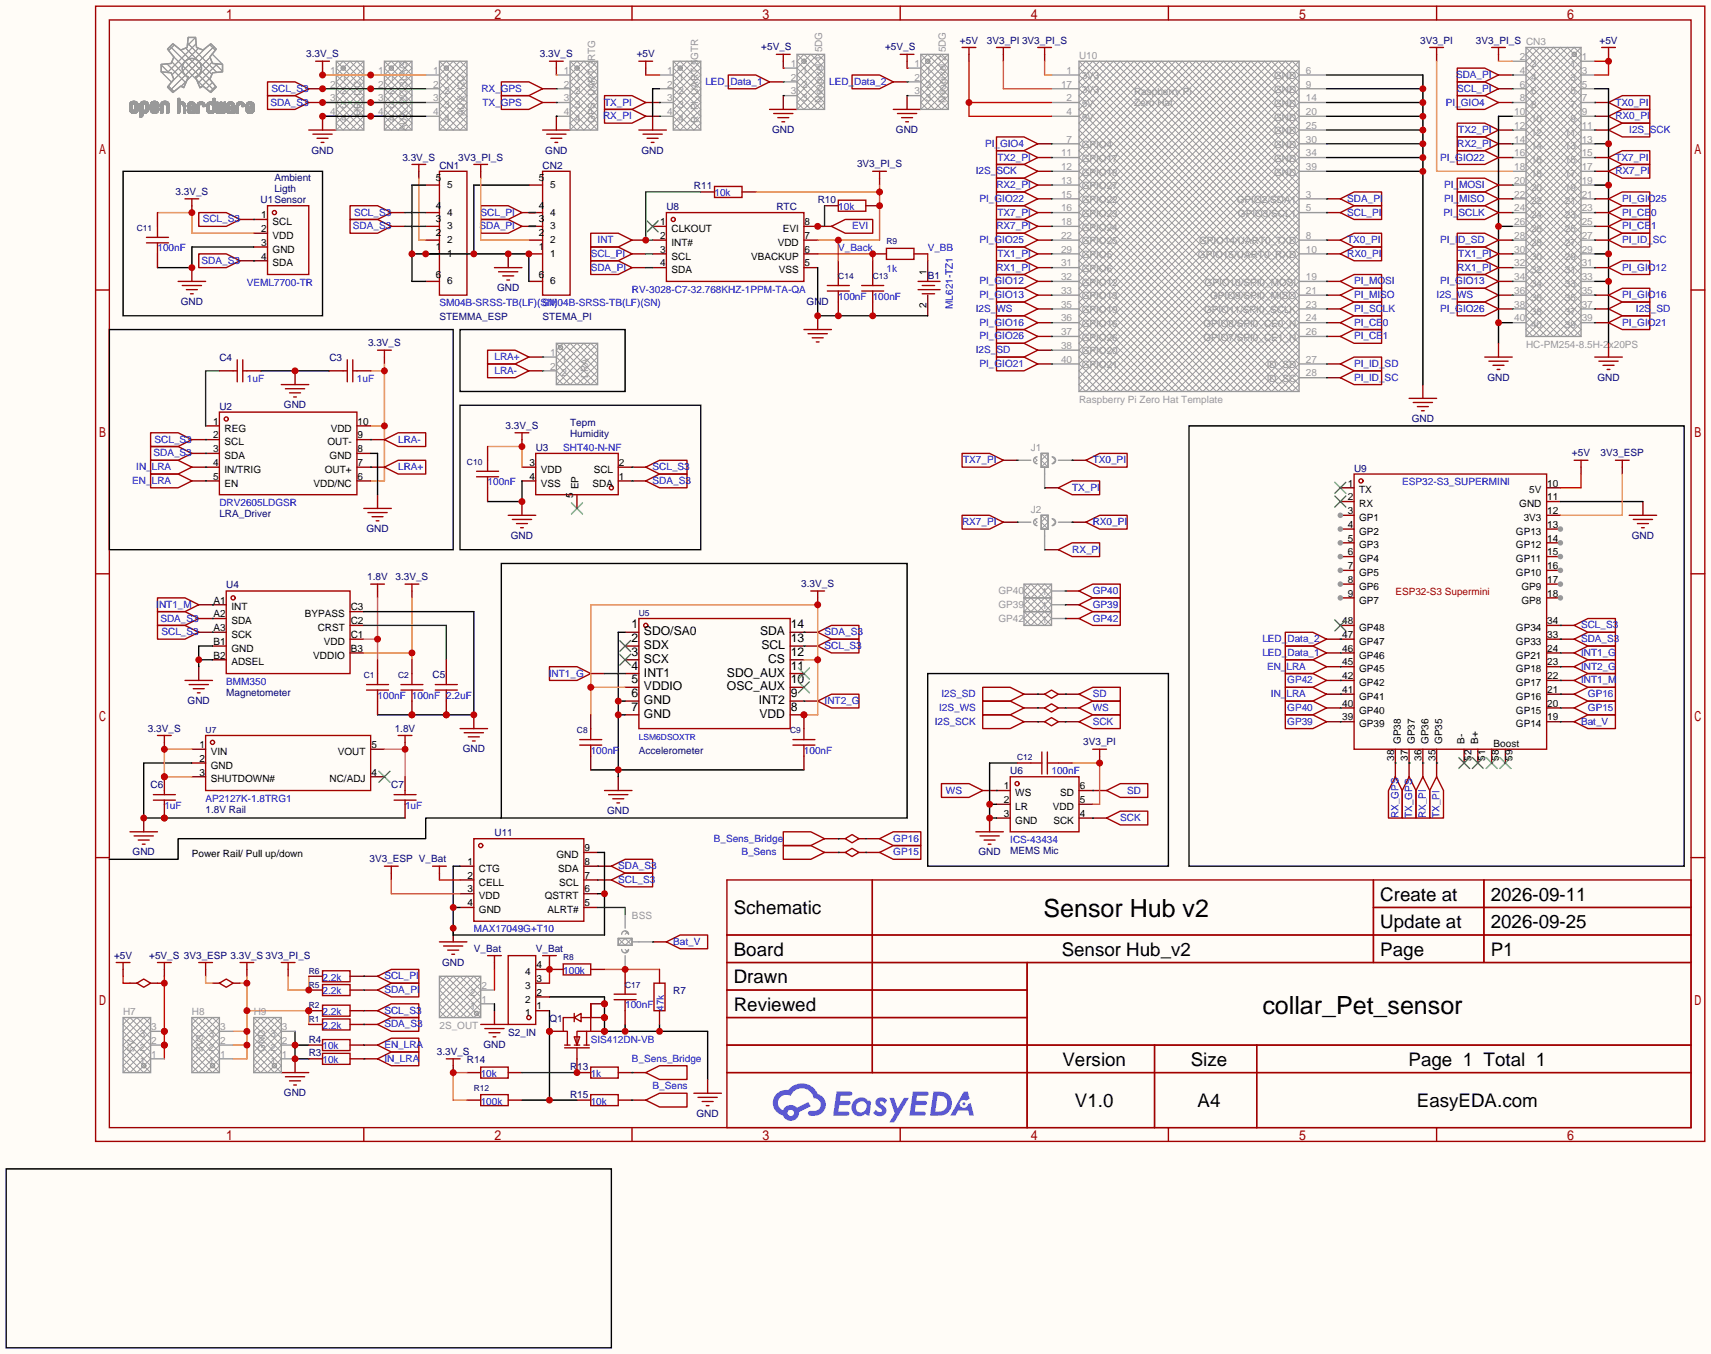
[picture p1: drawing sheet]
<svg xmlns="http://www.w3.org/2000/svg" width="316mm" height="250mm" viewBox="0 0 316 250" stroke-linecap="round" stroke-linejoin="round" font-family="sans-serif">
<defs><g id="words">
<g font-size="4.6">
<text x="192.7" y="169.4">Sensor Hub v2</text>
<text x="233.1" y="187.1">collar_Pet_sensor</text>
</g>
<g font-size="3.5">
<text x="254.9" y="166.2">Create at</text>
<text x="275.3" y="166.2">2026-09-11</text>
<text x="135.5" y="168.8">Schematic</text>
<text x="254.9" y="171.3">Update at</text>
<text x="275.3" y="171.3">2026-09-25</text>
<text x="135.5" y="176.4">Board</text>
<text x="196.1" y="176.4">Sensor Hub_v2</text>
<text x="254.9" y="176.4">Page</text>
<text x="275.3" y="176.4">P1</text>
<text x="135.5" y="181.5">Drawn</text>
<text x="135.5" y="186.6">Reviewed</text>
<text x="196.2" y="196.7">Version</text>
<text x="219.9" y="196.7">Size</text>
<text x="260.1" y="196.7">Page 1 Total 1</text>
<text x="198.5" y="204.3">V1.0</text>
<text x="221.2" y="204.3">A4</text>
<text x="261.7" y="204.3">EasyEDA.com</text>
</g>
<g font-size="2.2">
<text x="116.6" y="116">1</text>
<text x="116.6" y="118.5">2</text>
<text x="118.9" y="117.3">SDO/SA0</text>
<text x="118.9" y="119.8">SDX</text>
<text x="140.4" y="117.3">SDA</text>
<text x="140.6" y="119.8">SCL</text>
<text x="146" y="118.5">13</text>
<text x="146" y="116">14</text>
<text x="116.6" y="121.1">3</text>
<text x="116.6" y="123.6">4</text>
<text x="118.9" y="122.3">SCX</text>
<text x="118.9" y="124.9">INT1</text>
<text x="134.3" y="124.9">SDO_AUX</text>
<text x="141.9" y="122.3">CS</text>
<text x="146" y="123.6">11</text>
<text x="146" y="121.1">12</text>
<text x="116.6" y="126.2">5</text>
<text x="116.6" y="128.7">6</text>
<text x="116.6" y="131.2">7</text>
<text x="118.9" y="127.4">VDDIO</text>
<text x="118.9" y="130">GND</text>
<text x="134.3" y="127.4">OSC_AUX</text>
<text x="140.1" y="130">INT2</text>
<text x="146" y="131.2">8</text>
<text x="146" y="128.7">9</text>
<text x="146" y="126.2">10</text>
<text x="118.9" y="132.5">GND</text>
<text x="140.2" y="132.5">VDD</text>
</g>
<g font-size="1.8" fill="#000080">
<text x="56.5" y="10.6">3.3V_S</text>
<text x="99.7" y="10.6">3.3V_S</text>
<text x="117.6" y="10.6">+5V</text>
<text x="140.6" y="9.3">+5V_S</text>
<text x="163.4" y="9.3">+5V_S</text>
<text x="177.3" y="8">+5V</text>
<text x="182.3" y="8">3V3_PI 3V3_PI_S</text>
<text x="262.3" y="8">3V3_PI</text>
<text x="272.6" y="8">3V3_PI_S CN3</text>
<text x="295.4" y="8">+5V</text>
<text x="57.5" y="28.4">GND</text>
<text x="74.3" y="29.6">3.3V_S</text>
<text x="84.6" y="29.6">3V3_PI_S</text>
<text x="100.7" y="28.4">GND</text>
<text x="118.5" y="28.4">GND</text>
<text x="142.6" y="24.6">GND</text>
<text x="165.5" y="24.6">GND</text>
<text x="32.4" y="36">3.3V_S</text>
<text x="50.7" y="33.4">Ambient</text>
<text x="50.7" y="35.5">Ligth</text>
<text x="81.2" y="31.2">CN1</text>
<text x="100.2" y="31.2">CN2</text>
<text x="128.1" y="35">R11</text>
<text x="158.3" y="30.9">3V3_PI_S</text>
<text x="48.1" y="37.5">U1Sensor</text>
<text x="123.1" y="38.8">U8</text>
<text x="143.4" y="38.8">RTC</text>
<text x="151" y="37.5">R10</text>
<text x="91.8" y="53.8">GND</text>
<text x="171.3" y="51.5">B1</text>
<text x="33.4" y="56.3">GND</text>
<text x="81.2" y="59.1">STEMMA_ESP</text>
<text x="100.2" y="59.1">STEMA_PI</text>
<text x="148.9" y="56.3">GND</text>
<text x="68" y="63.9">3.3V_S</text>
<text x="40.5" y="66.7">C4</text>
<text x="60.8" y="66.7">C3</text>
<text x="274.7" y="70.3">GND</text>
<text x="295" y="70.3">GND</text>
<text x="40.5" y="75.6">U2</text>
<text x="52.4" y="75.4">GND</text>
<text x="260.7" y="77.9">GND</text>
<text x="93.4" y="79.2">3.3V_S</text>
<text x="98.9" y="83.2">U3</text>
<text x="105.3" y="78.7">Tepm</text>
<text x="105.3" y="80.7">Humidity</text>
<text x="250.1" y="87">U9</text>
<text x="290.3" y="84.2">+5V</text>
<text x="295.6" y="84.2">3V3_ESP</text>
<text x="40.5" y="95.4">LRA_Driver</text>
<text x="67.7" y="98.2">GND</text>
<text x="94.3" y="99.5">GND</text>
<text x="301.3" y="99.5">GND</text>
<text x="67.8" y="107.1">1.8V</text>
<text x="73" y="107.1">3.3V_S</text>
<text x="41.8" y="108.6">U4</text>
<text x="148" y="108.4">3.3V_S</text>
<text x="79.9" y="125.1">C5</text>
<text x="34.6" y="130">GND</text>
<text x="41.8" y="128.4">Magnetometer</text>
<text x="27.3" y="135">3.3V_S</text>
<text x="72.9" y="135">1.8V</text>
<text x="200" y="137.6">3V3_PI</text>
<text x="85.4" y="138.9">GND</text>
<text x="118" y="139.1">Accelerometer</text>
<text x="186.6" y="142.9">U6</text>
<text x="27.8" y="145.5">C6</text>
<text x="72.3" y="145.5">C7</text>
<text x="38" y="150">1.8V Rail</text>
<text x="91.3" y="154.4">U11</text>
<text x="112.1" y="150.3">GND</text>
<text x="24.5" y="157.9">GND</text>
<text x="68.3" y="159.2">3V3_ESP V_Bat</text>
<text x="180.7" y="157.9">GND</text>
<text x="186.6" y="157.7">MEMS Mic</text>
<text x="21.1" y="177">+5V</text>
<text x="27.6" y="177">+5V_S 3V3_ESP 3.3V_S 3V3_PI_S</text>
<text x="81.6" y="178.2">GND</text>
<text x="87.5" y="175.7">V_Bat</text>
<text x="99" y="175.7">V_Bat</text>
<text x="124.3" y="183.6">R7</text>
<text x="93.9" y="191.2">S2_IN</text>
<text x="101.5" y="188.6">Q1</text>
<text x="57" y="195">R3</text>
<text x="57" y="192.5">R4</text>
<text x="80.7" y="194.7">3.3V_S</text>
<text x="86.2" y="196.3">R14</text>
<text x="89.3" y="193.5">GND</text>
<text x="105.3" y="197.5">R13</text>
<text x="52.4" y="202.4">GND</text>
<text x="105.3" y="202.6">R15</text>
<text x="128.6" y="206.2">GND</text>
</g>
<g font-size="1.8" fill="#999">
<text x="199.3" y="10.8">U10</text>
<text x="280.7" y="11.1">2</text>
<text x="292.1" y="11.1">1</text>
<text x="60.9" y="13.6">1</text>
<text x="60.9" y="16.2">2</text>
<text x="63" y="14.9">1</text>
<text x="63" y="17.4">2</text>
<text x="69.8" y="13.6">1</text>
<text x="69.8" y="16.2">2</text>
<text x="71.9" y="14.9">1</text>
<text x="71.9" y="17.4">2</text>
<text x="80" y="13.6">1</text>
<text x="80" y="16.2">2</text>
<text x="82.1" y="14.9">1</text>
<text x="82.1" y="17.4">2</text>
<text x="104.1" y="13.6">1</text>
<text x="104.1" y="16.2">2</text>
<text x="106.2" y="14.9">1</text>
<text x="106.2" y="17.4">2</text>
<text x="123.2" y="13.6">1</text>
<text x="123.2" y="16.2">2</text>
<text x="125.3" y="14.9">1</text>
<text x="125.3" y="17.4">2</text>
<text x="146" y="12.3">1</text>
<text x="146" y="14.9">2</text>
<text x="146" y="17.4">3</text>
<text x="148.1" y="13.6">1</text>
<text x="148.1" y="16.2">2</text>
<text x="168.9" y="12.3">1</text>
<text x="168.9" y="14.9">2</text>
<text x="168.9" y="17.4">3</text>
<text x="171" y="13.6">1</text>
<text x="171" y="16.2">2</text>
<text x="195.9" y="16.2">17</text>
<text x="197" y="13.6">1</text>
<text x="199.8" y="14.6">3V3</text>
<text x="199.8" y="17.2">3V3</text>
<text x="209.4" y="17.5">Raspberry Pi</text>
<text x="235.3" y="14.6">GND</text>
<text x="235.3" y="17.2">GND</text>
<text x="241.2" y="13.6">6</text>
<text x="241.2" y="16.2">9</text>
<text x="280.7" y="16.2">6</text>
<text x="280.7" y="13.6">4</text>
<text x="282.8" y="17.4">6</text>
<text x="282.8" y="14.9">4</text>
<text x="282.8" y="12.3">2</text>
<text x="290" y="12.3">1</text>
<text x="290" y="14.9">3</text>
<text x="290" y="17.4">5</text>
<text x="292.1" y="13.6">3</text>
<text x="292.1" y="16.2">5</text>
<text x="60.9" y="18.7">3</text>
<text x="60.9" y="21.2">4</text>
<text x="63" y="20">3</text>
<text x="63" y="22.5">4</text>
<text x="66.7" y="21.5" transform="rotate(-90 66.7 21.5)">HR_I2C</text>
<text x="69.8" y="18.7">3</text>
<text x="69.8" y="21.2">4</text>
<text x="71.9" y="20">3</text>
<text x="71.9" y="22.5">4</text>
<text x="80" y="18.7">3</text>
<text x="80" y="21.2">4</text>
<text x="82.1" y="20">3</text>
<text x="82.1" y="22.5">4</text>
<text x="85.8" y="21.5" transform="rotate(-90 85.8 21.5)">AUX_I2C</text>
<text x="104.1" y="18.7">3</text>
<text x="104.1" y="21.2">4</text>
<text x="106.2" y="20">3</text>
<text x="106.2" y="22.5">4</text>
<text x="109.9" y="22.7" transform="rotate(-90 109.9 22.7)">GPS_UART 3RTG</text>
<text x="123.2" y="18.7">3</text>
<text x="123.2" y="21.2">4</text>
<text x="125.3" y="20">3</text>
<text x="125.3" y="22.5">4</text>
<text x="129" y="22.7" transform="rotate(-90 129 22.7)">R_PI_UART 5GTR</text>
<text x="148.1" y="18.7">3</text>
<text x="151.8" y="18.9" transform="rotate(-90 151.8 18.9)">Neopixel 1 5DG</text>
<text x="171" y="18.7">3</text>
<text x="174.7" y="18.9" transform="rotate(-90 174.7 18.9)">Neopixel 2 5DG</text>
<text x="197" y="18.7">2</text>
<text x="197" y="21.2">4</text>
<text x="199.8" y="19.7">5V</text>
<text x="199.8" y="22.2">5V</text>
<text x="209.4" y="19.5">Zero Hat</text>
<text x="235.3" y="19.7">GND</text>
<text x="235.3" y="22.2">GND</text>
<text x="241.2" y="18.7">14</text>
<text x="241.2" y="21.2">20</text>
<text x="241.2" y="23.8">25</text>
<text x="279.6" y="23.8">12</text>
<text x="279.6" y="21.2">10</text>
<text x="280.7" y="18.7">8</text>
<text x="282.8" y="22.5">10</text>
<text x="282.8" y="20">8</text>
<text x="290" y="20">7</text>
<text x="290" y="22.5">9</text>
<text x="292.1" y="18.7">7</text>
<text x="292.1" y="21.2">9</text>
<text x="292.1" y="23.8">11</text>
<text x="75.1" y="24.2" transform="rotate(-90 75.1 24.2)">AUX_I2C 3LAG</text>
<text x="195.9" y="28.9">11</text>
<text x="197" y="26.3">7</text>
<text x="199.8" y="27.3">GPIO4</text>
<text x="199.8" y="29.9">GPIO17</text>
<text x="235.3" y="24.8">GND</text>
<text x="235.3" y="27.3">GND</text>
<text x="235.3" y="29.9">GND</text>
<text x="241.2" y="26.3">30</text>
<text x="241.2" y="28.9">34</text>
<text x="279.6" y="28.9">16</text>
<text x="279.6" y="26.3">14</text>
<text x="282.8" y="27.6">14</text>
<text x="282.8" y="25">12</text>
<text x="289" y="25">11</text>
<text x="289" y="27.6">13</text>
<text x="292.1" y="26.3">13</text>
<text x="292.1" y="28.9">15</text>
<text x="195.9" y="31.4">12</text>
<text x="195.9" y="33.9">13</text>
<text x="199.8" y="32.4">GPIO18</text>
<text x="199.8" y="34.9">GPIO27</text>
<text x="235.3" y="32.4">GND</text>
<text x="241.2" y="31.4">39</text>
<text x="279.6" y="33.9">20</text>
<text x="279.6" y="31.4">18</text>
<text x="282.8" y="35.2">20</text>
<text x="282.8" y="32.7">18</text>
<text x="282.8" y="30.1">16</text>
<text x="289" y="30.1">15</text>
<text x="289" y="32.7">17</text>
<text x="289" y="35.2">19</text>
<text x="292.1" y="31.4">17</text>
<text x="292.1" y="33.9">19</text>
<text x="195.9" y="36.5">15</text>
<text x="195.9" y="39">16</text>
<text x="195.9" y="41.6">18</text>
<text x="199.8" y="37.5">GPIO22</text>
<text x="199.8" y="40">GPIO23</text>
<text x="228.4" y="37.5">GPIO2/SDA1</text>
<text x="228.6" y="40">GPIO3/SCL1</text>
<text x="241.2" y="36.5">3</text>
<text x="241.2" y="39">5</text>
<text x="279.6" y="41.6">26</text>
<text x="279.6" y="39">24</text>
<text x="279.6" y="36.5">22</text>
<text x="282.8" y="40.3">24</text>
<text x="282.8" y="37.7">22</text>
<text x="289" y="37.7">21</text>
<text x="289" y="40.3">23</text>
<text x="292.1" y="36.5">21</text>
<text x="292.1" y="39">23</text>
<text x="292.1" y="41.6">25</text>
<text x="195.9" y="46.6">29</text>
<text x="195.9" y="44.1">22</text>
<text x="199.8" y="47.6">GPIO5</text>
<text x="199.8" y="42.6">GPIO24</text>
<text x="199.8" y="45.1">GPIO25</text>
<text x="221.2" y="47.6">GPIO15/UART0_RXD</text>
<text x="221.4" y="45.1">GPIO14/UART0_TXD</text>
<text x="241.2" y="44.1">8</text>
<text x="241.2" y="46.6">10</text>
<text x="279.6" y="46.6">30</text>
<text x="279.6" y="44.1">28</text>
<text x="282.8" y="47.9">30</text>
<text x="282.8" y="45.4">28</text>
<text x="282.8" y="42.8">26</text>
<text x="289" y="42.8">25</text>
<text x="289" y="45.4">27</text>
<text x="289" y="47.9">29</text>
<text x="292.1" y="44.1">27</text>
<text x="292.1" y="46.6">29</text>
<text x="195.9" y="49.2">31</text>
<text x="195.9" y="51.7">32</text>
<text x="199.8" y="50.2">GPIO6</text>
<text x="199.8" y="52.7">GPIO12</text>
<text x="222.5" y="52.7">GPIO10/SPI0_MOSI</text>
<text x="241.2" y="51.7">19</text>
<text x="279.6" y="51.7">34</text>
<text x="279.6" y="49.2">32</text>
<text x="282.8" y="53">34</text>
<text x="282.8" y="50.4">32</text>
<text x="289" y="50.4">31</text>
<text x="289" y="53">33</text>
<text x="292.1" y="49.2">31</text>
<text x="292.1" y="51.7">33</text>
<text x="195.9" y="54.3">33</text>
<text x="195.9" y="59.3">36</text>
<text x="195.9" y="56.8">35</text>
<text x="199.8" y="55.3">GPIO13</text>
<text x="199.8" y="57.8">GPIO19</text>
<text x="222.3" y="57.8">GPIO11/SPI0_SCLK</text>
<text x="223.5" y="55.3">GPIO9/SPI0_MISO</text>
<text x="241.2" y="54.3">21</text>
<text x="241.2" y="56.8">23</text>
<text x="241.2" y="59.3">24</text>
<text x="279.6" y="59.3">40</text>
<text x="279.6" y="56.8">38</text>
<text x="279.6" y="54.3">36</text>
<text x="282.8" y="58.1">38</text>
<text x="282.8" y="55.5">36</text>
<text x="289" y="55.5">35</text>
<text x="289" y="58.1">37</text>
<text x="292.1" y="54.3">35</text>
<text x="292.1" y="56.8">37</text>
<text x="292.1" y="59.3">39</text>
<text x="101.6" y="65.7">1</text>
<text x="195.9" y="64.4">38</text>
<text x="195.9" y="61.9">37</text>
<text x="199.8" y="60.3">GPIO16</text>
<text x="199.8" y="65.4">GPIO20</text>
<text x="199.8" y="62.9">GPIO26</text>
<text x="222.2" y="60.3">GPIO8/SPI0_CE0_N</text>
<text x="222.2" y="62.9">GPIO7/SPI0_CE1_N</text>
<text x="241.2" y="61.9">26</text>
<text x="281.8" y="64.2">HC-PM254-8.5H-2x20PS</text>
<text x="282.8" y="60.6">40</text>
<text x="289" y="60.6">39</text>
<text x="101.6" y="68.2">2</text>
<text x="103.7" y="67">1</text>
<text x="103.7" y="69.5">2</text>
<text x="108.6" y="69.7" transform="rotate(-90 108.6 69.7)">LRA</text>
<text x="195.9" y="67">40</text>
<text x="199.8" y="68">GPIO21</text>
<text x="234" y="68">ID_SD</text>
<text x="234" y="70.5">ID_SC</text>
<text x="241.2" y="67">27</text>
<text x="241.2" y="69.5">28</text>
<text x="199.3" y="74.3">Raspberry Pi Zero Hat Template</text>
<text x="190.4" y="83.2">J1</text>
<text x="190.4" y="94.7">J2</text>
<text x="184.4" y="109.6">GP40</text>
<text x="184.4" y="112.2">GP39</text>
<text x="192.4" y="109.9">1</text>
<text x="192.4" y="112.4">1</text>
<text x="184.4" y="114.7">GP42</text>
<text x="192.4" y="115">1</text>
<text x="116.7" y="169.6">BSS</text>
<text x="86.8" y="183.8">2</text>
<text x="88.9" y="185.1">1</text>
<text x="88.9" y="182.5">2</text>
<text x="22.7" y="187.4">H7</text>
<text x="25.8" y="191.4">3</text>
<text x="27.9" y="190.1">3</text>
<text x="35.4" y="187.4">H8</text>
<text x="38.5" y="191.4">3</text>
<text x="40.6" y="190.1">3</text>
<text x="46.9" y="187.4">H9</text>
<text x="50" y="191.4">3</text>
<text x="52.1" y="190.1">3</text>
<text x="81.2" y="189.9">2S_OUT</text>
<text x="86.8" y="186.3">1</text>
<text x="24.8" y="194.2" transform="rotate(-90 24.8 194.2)">5V</text>
<text x="25.8" y="196.5">1</text>
<text x="25.8" y="194">2</text>
<text x="27.9" y="195.2">1</text>
<text x="27.9" y="192.7">2</text>
<text x="37.5" y="194.2" transform="rotate(-90 37.5 194.2)">3V3</text>
<text x="38.5" y="196.5">1</text>
<text x="38.5" y="194">2</text>
<text x="40.6" y="195.2">1</text>
<text x="40.6" y="192.7">2</text>
<text x="48.9" y="194.2" transform="rotate(-90 48.9 194.2)">GND</text>
<text x="50" y="196.5">1</text>
<text x="50" y="194">2</text>
<text x="52.1" y="195.2">1</text>
<text x="52.1" y="192.7">2</text>
</g>
<g font-size="1.8" fill="#00f">
<text x="50.1" y="16.9">SCL_S3</text>
<text x="88.9" y="16.9">RX_GPS</text>
<text x="130.3" y="15.7">LED_Data_1</text>
<text x="153.1" y="15.7">LED_Data_2</text>
<text x="268.9" y="14.4">SDA_PI</text>
<text x="269.1" y="16.9">SCL_PI</text>
<text x="49.9" y="19.5">SDA_S3</text>
<text x="89.1" y="19.5">TX_GPS</text>
<text x="111.4" y="22">RX_PI</text>
<text x="111.6" y="19.5">TX_PI</text>
<text x="267" y="19.5">PI_GIO4</text>
<text x="298.3" y="19.5">TX0_PI</text>
<text x="298.3" y="22">RX0_PI</text>
<text x="181.9" y="27.1">PI_GIO4</text>
<text x="184.2" y="29.6">TX2_PI</text>
<text x="266" y="29.6">PI_GIO22</text>
<text x="269.1" y="27.1">RX2_PI</text>
<text x="269.3" y="24.6">TX2_PI</text>
<text x="298.3" y="29.6">TX7_PI</text>
<text x="300.9" y="24.6">I2S_SCK</text>
<text x="180.2" y="32.2">I2S_SCK</text>
<text x="184" y="34.7">RX2_PI</text>
<text x="266.7" y="34.7">PI_MOSI</text>
<text x="298.3" y="32.2">RX7_PI</text>
<text x="37.4" y="41.1">SCL_S3</text>
<text x="65.4" y="39.8">SCL_S3</text>
<text x="88.8" y="39.8">SCL_PI</text>
<text x="132" y="36.2">10k</text>
<text x="154.8" y="38.8">10k</text>
<text x="180.9" y="37.3">PI_GIO22</text>
<text x="184.2" y="39.8">TX7_PI</text>
<text x="248.8" y="37.3">SDA_PI</text>
<text x="248.8" y="39.8">SCL_PI</text>
<text x="266.6" y="39.8">PI_SCLK</text>
<text x="266.7" y="37.3">PI_MISO</text>
<text x="299.6" y="37.3">PI_GIO25</text>
<text x="299.6" y="39.8">PI_CE0</text>
<text x="29.1" y="46.4">100nF</text>
<text x="65.2" y="42.3">SDA_S3</text>
<text x="88.6" y="42.3">SDA_PI</text>
<text x="109.1" y="47.4">SCL_PI</text>
<text x="110.4" y="44.9">INT</text>
<text x="154.8" y="46.4">V_Back</text>
<text x="157.4" y="42.3">EVI</text>
<text x="171.3" y="46.4">V_BB</text>
<text x="180.9" y="44.9">PI_GIO25</text>
<text x="184" y="42.3">RX7_PI</text>
<text x="184.2" y="47.4">TX1_PI</text>
<text x="248.8" y="44.9">TX0_PI</text>
<text x="248.8" y="47.4">RX0_PI</text>
<text x="266" y="44.9">PI_ID_SD</text>
<text x="269.3" y="47.4">TX1_PI</text>
<text x="299.6" y="44.9">PI_ID_SC</text>
<text x="299.6" y="42.3">PI_CE1</text>
<text x="37.2" y="48.7">SDA_S3</text>
<text x="45.6" y="52.8">VEML7700-TR</text>
<text x="109.1" y="50">SDA_PI</text>
<text x="163.7" y="50.2">1k</text>
<text x="180.9" y="52.5">PI_GIO12</text>
<text x="184" y="50">RX1_PI</text>
<text x="250.1" y="52.5">PI_MOSI</text>
<text x="266" y="52.5">PI_GIO13</text>
<text x="269.1" y="50">RX1_PI</text>
<text x="299.6" y="50">PI_GIO12</text>
<text x="81.2" y="56.6">SM04B-SRSS-TB(LF)(SN)</text>
<text x="100.2" y="56.6">SM04B-SRSS-TB(LF)(SN)</text>
<text x="116.7" y="54">RV-3028-C7-32.768KHZ-1PPM-TA-QA</text>
<text x="154.8" y="55.3">100nF</text>
<text x="161.2" y="55.3">100nF</text>
<text x="175.9" y="57" transform="rotate(-90 175.9 57)">ML621-TZ1</text>
<text x="180.2" y="57.6">I2S_WS</text>
<text x="180.9" y="55">PI_GIO13</text>
<text x="250.1" y="55">PI_MISO</text>
<text x="250.1" y="57.6">PI_SCLK</text>
<text x="265.3" y="55">I2S_WS</text>
<text x="266" y="57.6">PI_GIO26</text>
<text x="299.6" y="55">PI_GIO16</text>
<text x="302.1" y="57.6">I2S_SD</text>
<text x="180.2" y="65.2">I2S_SD</text>
<text x="180.9" y="62.7">PI_GIO26</text>
<text x="180.9" y="60.1">PI_GIO16</text>
<text x="250.1" y="60.1">PI_CE0</text>
<text x="250.1" y="62.7">PI_CE1</text>
<text x="299.6" y="60.1">PI_GIO21</text>
<text x="45.6" y="70.5">1uF</text>
<text x="65.9" y="70.5">1uF</text>
<text x="91.3" y="69">LRA-</text>
<text x="91.3" y="66.5">LRA+</text>
<text x="180.9" y="67.7">PI_GIO21</text>
<text x="250.1" y="70.3">PI_ID_SC</text>
<text x="250.1" y="67.7">PI_ID_SD</text>
<text x="28.6" y="81.7">SCL_S3</text>
<text x="73.5" y="81.7">LRA-</text>
<text x="104" y="83.2">SHT40-N-NF</text>
<text x="24.4" y="89.3">EN_LRA</text>
<text x="25.2" y="86.8">IN_LRA</text>
<text x="28.3" y="84.2">SDA_S3</text>
<text x="73.5" y="86.8">LRA+</text>
<text x="90" y="89.6">100nF</text>
<text x="120.5" y="89.3">SDA_S3</text>
<text x="120.5" y="86.8">SCL_S3</text>
<text x="177.9" y="85.5">TX7_PI</text>
<text x="201.8" y="85.5">TX0_PI</text>
<text x="259" y="89.6">ESP32-S3_SUPERMINI</text>
<text x="40.5" y="93.4">DRV2605LDGSR</text>
<text x="198" y="90.6">TX_PI</text>
<text x="177.7" y="96.9">RX7_PI</text>
<text x="201.8" y="96.9">RX0_PI</text>
<text x="198" y="102">RX_PI</text>
<text x="28.9" y="112.2">INT1_M</text>
<text x="201.8" y="109.6">GP40</text>
<text x="201.8" y="112.2">GP39</text>
<text x="29.6" y="114.7">SDA_S3</text>
<text x="29.8" y="117.3">SCL_S3</text>
<text x="152.3" y="117.3">SDA_S3</text>
<text x="152.3" y="119.8">SCL_S3</text>
<text x="201.8" y="114.7">GP42</text>
<text x="233.1" y="118.5">LED_Data_2</text>
<text x="292" y="118.5">SDA_S3</text>
<text x="292" y="116">SCL_S3</text>
<text x="101.4" y="124.9">INT1_G</text>
<text x="233.1" y="121.1">LED_Data_1</text>
<text x="234" y="123.6">EN_LRA</text>
<text x="292" y="123.6">INT2_G</text>
<text x="292" y="121.1">INT1_G</text>
<text x="41.8" y="126.4">BMM350</text>
<text x="69.7" y="129">100nF</text>
<text x="76.1" y="129">100nF</text>
<text x="82.4" y="129">2.2uF</text>
<text x="152.3" y="130">INT2_G</text>
<text x="173.4" y="131.2">I2S_WS</text>
<text x="173.8" y="128.7">I2S_SD</text>
<text x="201.8" y="128.7">SD</text>
<text x="201.8" y="131.2">WS</text>
<text x="234.7" y="128.7">IN_LRA</text>
<text x="237.7" y="131.2">GP40</text>
<text x="237.7" y="126.2">GP42</text>
<text x="292" y="126.2">INT1_M</text>
<text x="293.2" y="128.7">GP16</text>
<text x="293.2" y="131.2">GP15</text>
<text x="172.6" y="133.8">I2S_SCK</text>
<text x="201.8" y="133.8">SCK</text>
<text x="237.7" y="133.8">GP39</text>
<text x="292" y="133.8">Bat_V</text>
<text x="109.1" y="139.1">100nF</text>
<text x="148.5" y="139.1">100nF</text>
<text x="194.2" y="142.9">100nF</text>
<text x="30.4" y="149.3">1uF</text>
<text x="38" y="148">AP2127K-1.8TRG1</text>
<text x="74.8" y="149.3">1uF</text>
<text x="174.7" y="146.5">WS</text>
<text x="208.2" y="146.5">SD</text>
<text x="131.8" y="155.4">B_Sens_Bridge</text>
<text x="165" y="155.4">GP16</text>
<text x="186.6" y="155.6">ICS-43434</text>
<text x="206.9" y="151.6">SCK</text>
<text x="258.2" y="151" transform="rotate(-90 258.2 151)">RX_GPS</text>
<text x="260.8" y="151" transform="rotate(-90 260.8 151)">TX_GPS</text>
<text x="263.3" y="151" transform="rotate(-90 263.3 151)">RX_PI</text>
<text x="265.9" y="151" transform="rotate(-90 265.9 151)">TX_PI</text>
<text x="114.2" y="160.4">SDA_S3</text>
<text x="136.9" y="157.9">B_Sens</text>
<text x="165" y="157.9">GP15</text>
<text x="114.2" y="163">SCL_S3</text>
<text x="87.5" y="172.1">MAX17049G+T10</text>
<text x="104" y="179.8">100k</text>
<text x="124.3" y="174.4">Bat_V</text>
<text x="59.6" y="183.6">2.2k</text>
<text x="59.6" y="181">2.2k</text>
<text x="71" y="183.3">SDA_PI</text>
<text x="71" y="180.8">SCL_PI</text>
<text x="59.6" y="189.9">2.2k</text>
<text x="59.6" y="187.4">2.2k</text>
<text x="71" y="189.7">SDA_S3</text>
<text x="71" y="187.1">SCL_S3</text>
<text x="115.4" y="186.1">100nF</text>
<text x="122.6" y="186.6" transform="rotate(-90 122.6 186.6)">47k</text>
<text x="59.6" y="196.3">10k</text>
<text x="59.6" y="193.7">10k</text>
<text x="71" y="196">IN_LRA</text>
<text x="71" y="193.5">EN_LRA</text>
<text x="109.1" y="192.5">SIS412DN-VB</text>
<text x="116.7" y="196">B_Sens_Bridge</text>
<text x="88.8" y="203.9">100k</text>
<text x="88.8" y="198.8">10k</text>
<text x="109.1" y="198.8">1k</text>
<text x="109.1" y="203.9">10k</text>
<text x="120.5" y="201.1">B_Sens</text>
</g>
<g font-size="1.8">
<text x="80.5" y="33.4">5</text>
<text x="82.6" y="34.7">5</text>
<text x="99.5" y="33.4">5</text>
<text x="101.6" y="34.7">5</text>
<text x="48.2" y="40.3">1</text>
<text x="50.3" y="41.6">SCL</text>
<text x="80.5" y="41.1">3</text>
<text x="80.5" y="38.5">4</text>
<text x="82.6" y="39.8">4</text>
<text x="99.5" y="41.1">3</text>
<text x="99.5" y="38.5">4</text>
<text x="101.6" y="39.8">4</text>
<text x="121.9" y="41.6">1</text>
<text x="148.6" y="41.6">8</text>
<text x="48.2" y="42.8">2</text>
<text x="48.2" y="45.4">3</text>
<text x="48.2" y="47.9">4</text>
<text x="50.3" y="44.1">VDD</text>
<text x="50.3" y="46.6">GND</text>
<text x="80.5" y="46.1">1</text>
<text x="80.5" y="43.6">2</text>
<text x="82.6" y="47.4">1</text>
<text x="82.6" y="44.9">2</text>
<text x="82.6" y="42.3">3</text>
<text x="99.5" y="46.1">1</text>
<text x="99.5" y="43.6">2</text>
<text x="101.6" y="47.4">1</text>
<text x="101.6" y="44.9">2</text>
<text x="101.6" y="42.3">3</text>
<text x="121.9" y="46.6">3</text>
<text x="121.9" y="44.1">2</text>
<text x="124" y="47.9">SCL</text>
<text x="124" y="45.4">INT#</text>
<text x="124" y="42.8">CLKOUT</text>
<text x="138.7" y="47.9">VBACKUP</text>
<text x="143.6" y="45.4">VDD</text>
<text x="144.5" y="42.8">EVI</text>
<text x="148.6" y="44.1">7</text>
<text x="148.6" y="46.6">6</text>
<text x="50.3" y="49.2">SDA</text>
<text x="80.5" y="51.2">6</text>
<text x="82.6" y="52.5">6</text>
<text x="99.5" y="51.2">6</text>
<text x="101.6" y="52.5">6</text>
<text x="121.9" y="49.2">4</text>
<text x="124" y="50.4">SDA</text>
<text x="143.8" y="50.4">VSS</text>
<text x="148.6" y="49.2">5</text>
<text x="171.1" y="50.7" transform="rotate(-90 171.1 50.7)">1</text>
<text x="171.1" y="56.8" transform="rotate(-90 171.1 56.8)">2</text>
<text x="39.4" y="78.4">1</text>
<text x="39.4" y="80.9">2</text>
<text x="39.4" y="83.5">3</text>
<text x="41.5" y="79.7">REG</text>
<text x="41.5" y="82.2">SCL</text>
<text x="60.5" y="82.2">OUT-</text>
<text x="61.1" y="79.7">VDD</text>
<text x="66" y="83.5">8</text>
<text x="66" y="80.9">9</text>
<text x="66" y="78.4">10</text>
<text x="39.4" y="86">4</text>
<text x="39.4" y="88.5">5</text>
<text x="41.5" y="84.7">SDA</text>
<text x="41.5" y="87.3">IN/TRIG</text>
<text x="41.5" y="89.8">EN</text>
<text x="57.9" y="89.8">VDD/NC</text>
<text x="60" y="87.3">OUT+</text>
<text x="60.9" y="84.7">GND</text>
<text x="66" y="88.5">6</text>
<text x="66" y="86">7</text>
<text x="97.8" y="86">3</text>
<text x="97.8" y="88.5">4</text>
<text x="99.9" y="87.3">VDD</text>
<text x="99.9" y="89.8">VSS</text>
<text x="109.4" y="89.8">SDA</text>
<text x="109.6" y="87.3">SCL</text>
<text x="114.3" y="88.5">1</text>
<text x="114.3" y="86">2</text>
<text x="248.9" y="89.8">1</text>
<text x="285.8" y="89.8">10</text>
<text x="105.8" y="91.9" transform="rotate(-90 105.8 91.9)">5</text>
<text x="106.9" y="90.3" transform="rotate(-90 106.9 90.3)">EP</text>
<text x="248.9" y="92.4">2</text>
<text x="248.9" y="94.9">3</text>
<text x="251" y="91.1">TX</text>
<text x="251" y="93.6">RX</text>
<text x="280.6" y="93.6">GND</text>
<text x="282.4" y="91.1">5V</text>
<text x="285.8" y="94.9">12</text>
<text x="285.8" y="92.4">11</text>
<text x="248.9" y="97.4">4</text>
<text x="248.9" y="100">5</text>
<text x="251" y="98.7">GP2</text>
<text x="251" y="101.2">GP3</text>
<text x="251" y="96.2">GP1</text>
<text x="280" y="98.7">GP13</text>
<text x="280" y="101.2">GP12</text>
<text x="281.4" y="96.2">3V3</text>
<text x="285.8" y="97.4">13</text>
<text x="285.8" y="100">14</text>
<text x="248.9" y="102.5">6</text>
<text x="248.9" y="105.1">7</text>
<text x="248.9" y="107.6">8</text>
<text x="251" y="103.8">GP4</text>
<text x="251" y="106.3">GP5</text>
<text x="280" y="103.8">GP11</text>
<text x="280" y="106.3">GP10</text>
<text x="285.8" y="102.5">15</text>
<text x="285.8" y="105.1">16</text>
<text x="285.8" y="107.6">17</text>
<text x="39.4" y="113.9">A2</text>
<text x="39.4" y="111.4">A1</text>
<text x="42.7" y="112.7">INT</text>
<text x="56.3" y="113.9">BYPASS</text>
<text x="64.8" y="112.7">C3</text>
<text x="248.9" y="110.1">9</text>
<text x="251" y="108.9">GP6</text>
<text x="251" y="111.4">GP7</text>
<text x="281" y="108.9">GP9</text>
<text x="281" y="111.4">GP8</text>
<text x="285.8" y="110.1">18</text>
<text x="39.4" y="119">B1</text>
<text x="39.4" y="116.5">A3</text>
<text x="42.7" y="117.8">SCK</text>
<text x="42.7" y="115.2">SDA</text>
<text x="58.7" y="116.5">CRST</text>
<text x="59.8" y="119">VDD</text>
<text x="64.8" y="115.2">C2</text>
<text x="64.8" y="117.8">C1</text>
<text x="247.9" y="115.2">48</text>
<text x="247.9" y="117.8">47</text>
<text x="251" y="116.5">GP48</text>
<text x="251" y="119">GP47</text>
<text x="280" y="116.5">GP34</text>
<text x="280" y="119">GP33</text>
<text x="285.8" y="115.2">34</text>
<text x="285.8" y="117.8">33</text>
<text x="39.4" y="121.6">B2</text>
<text x="42.7" y="122.8">ADSEL</text>
<text x="42.7" y="120.3">GND</text>
<text x="57.9" y="121.6">VDDIO</text>
<text x="64.8" y="120.3">B3</text>
<text x="247.9" y="120.3">46</text>
<text x="247.9" y="122.8">45</text>
<text x="247.9" y="125.4">42</text>
<text x="251" y="121.6">GP46</text>
<text x="251" y="124.1">GP45</text>
<text x="280" y="121.6">GP21</text>
<text x="280" y="124.1">GP18</text>
<text x="285.8" y="120.3">24</text>
<text x="285.8" y="122.8">23</text>
<text x="285.8" y="125.4">22</text>
<text x="247.9" y="127.9">41</text>
<text x="247.9" y="130.5">40</text>
<text x="251" y="126.6">GP42</text>
<text x="251" y="129.2">GP41</text>
<text x="251" y="131.7">GP40</text>
<text x="280" y="126.6">GP17</text>
<text x="280" y="129.2">GP16</text>
<text x="280" y="131.7">GP15</text>
<text x="285.8" y="127.9">21</text>
<text x="285.8" y="130.5">20</text>
<text x="247.9" y="133">39</text>
<text x="251" y="134.3">GP39</text>
<text x="258.7" y="137.4" transform="rotate(-90 258.7 137.4)">GP38</text>
<text x="261.3" y="137.4" transform="rotate(-90 261.3 137.4)">GP37</text>
<text x="263.8" y="137.4" transform="rotate(-90 263.8 137.4)">GP36</text>
<text x="266.3" y="137.4" transform="rotate(-90 266.3 137.4)">GP35</text>
<text x="270.5" y="137.4" transform="rotate(-90 270.5 137.4)">B-</text>
<text x="273" y="137.4" transform="rotate(-90 273 137.4)">B+</text>
<text x="275.8" y="137.8">Boost</text>
<text x="280" y="134.3">GP14</text>
<text x="285.8" y="133">19</text>
<text x="36.8" y="138.1">1</text>
<text x="36.8" y="140.6">2</text>
<text x="36.8" y="143.2">3</text>
<text x="38.9" y="139.3">VIN</text>
<text x="38.9" y="141.9">GND</text>
<text x="62.4" y="139.3">VOUT</text>
<text x="68.6" y="143.2">4</text>
<text x="68.6" y="138.1">5</text>
<text x="257.5" y="140.5" transform="rotate(-90 257.5 140.5)">38</text>
<text x="260" y="140.5" transform="rotate(-90 260 140.5)">37</text>
<text x="262.5" y="140.5" transform="rotate(-90 262.5 140.5)">36</text>
<text x="265.1" y="140.5" transform="rotate(-90 265.1 140.5)">35</text>
<text x="271.7" y="140.5" transform="rotate(-90 271.7 140.5)">52</text>
<text x="274.3" y="140.5" transform="rotate(-90 274.3 140.5)">51</text>
<text x="276.8" y="140.5" transform="rotate(-90 276.8 140.5)">58</text>
<text x="279.3" y="140.5" transform="rotate(-90 279.3 140.5)">59</text>
<text x="38.9" y="144.4">SHUTDOWN#</text>
<text x="60.8" y="144.4">NC/ADJ</text>
<text x="185.4" y="145.7">1</text>
<text x="185.4" y="148.2">2</text>
<text x="187.5" y="147">WS</text>
<text x="187.5" y="149.5">LR</text>
<text x="194.4" y="149.5">VDD</text>
<text x="195.8" y="147">SD</text>
<text x="199.4" y="148.2">5</text>
<text x="199.4" y="145.7">6</text>
<text x="185.4" y="150.8">3</text>
<text x="187.5" y="152">GND</text>
<text x="194.5" y="152">SCK</text>
<text x="199.4" y="150.8">4</text>
<text x="35.4" y="158.2">Power Rail/ Pull up/down</text>
<text x="86.3" y="159.7">1</text>
<text x="88.4" y="160.9">CTG</text>
<text x="102.8" y="158.4">GND</text>
<text x="103.1" y="160.9">SDA</text>
<text x="107.9" y="159.7">8</text>
<text x="107.9" y="157.1">9</text>
<text x="86.3" y="162.2">2</text>
<text x="86.3" y="164.7">3</text>
<text x="86.3" y="167.3">4</text>
<text x="88.4" y="163.5">CELL</text>
<text x="88.4" y="166">VDD</text>
<text x="100.6" y="166">QSTRT</text>
<text x="103.3" y="163.5">SCL</text>
<text x="107.9" y="167.3">5</text>
<text x="107.9" y="164.7">6</text>
<text x="107.9" y="162.2">7</text>
<text x="88.4" y="168.6">GND</text>
<text x="101.1" y="168.6">ALRT#</text>
<text x="97" y="180">4</text>
<text x="99.1" y="178.7">4</text>
<text x="97" y="185.1">2</text>
<text x="97" y="182.5">3</text>
<text x="99.1" y="183.8">2</text>
<text x="99.1" y="181.3">3</text>
<text x="97" y="187.6">1</text>
<text x="99.1" y="186.3">1</text>
</g>
<text font-size="1.8" fill="#a00000" x="257.7" y="109.9">ESP32-S3 Supermini</text>
<g font-size="1.6" fill="#000080">
<text x="25.3" y="42.6">C11</text>
<text x="163.7" y="45.1">R9</text>
<text x="154.8" y="51.5">C14</text>
<text x="161.2" y="51.5">C13</text>
<text x="86.2" y="85.8">C10</text>
<text x="118" y="113.7">U5</text>
<text x="67.2" y="125.1">C1</text>
<text x="73.5" y="125.1">C2</text>
<text x="38" y="135.3">U7</text>
<text x="106.6" y="135.3">C8</text>
<text x="145.9" y="135.3">C9</text>
<text x="187.8" y="140.4">C12</text>
<text x="57" y="179.8">R6</text>
<text x="104" y="177.2">R8</text>
<text x="57" y="182.3">R5</text>
<text x="115.4" y="182.3">C17</text>
<text x="57" y="188.6">R1</text>
<text x="57" y="186.1">R2</text>
<text x="87.5" y="201.3">R12</text>
</g>
<text font-size="1.6" fill="#00f" x="118" y="136.6">LSM6DSOXTR</text>
</g></defs>
<path d="M0 0h316v249.9h-316z" fill="#fffcf7"/>
<g fill="none" stroke="#a10000" stroke-width=".25">
<path d="M17.7 1.1h297.1v209.6h-297.1zM20.2 3.7h292.1v204.5h-292.1zM67.2 1.1v2.6M116.7 1.1v2.6M166.2 1.1v2.6M215.8 1.1v2.6M265.3 1.1v2.6M17.7 53.5h2.5M312.3 53.5h2.5M17.7 105.9h2.5M312.3 105.9h2.5M17.7 158.3h2.5"/>
<path d="M312.3 158.3h2.5M134.2 162.4h178.1v45.8h-178.1zM134.2 172.6h178.1M134.2 177.7h178.1M161.1 162.4v35.6M189.7 177.7v30.5M253.6 162.4v15.3M253.6 167.5h58.7M274 162.4v15.3M134.2 182.8h55.5M134.2 192.9h178.1M134.2 187.8h55.5"/>
<path d="M134.2 198h178.1M213.2 192.9v15.3M232.1 192.9v15.3M67.2 208.2v2.5M116.7 208.2v2.5M166.2 208.2v2.5M215.8 208.2v2.5M265.3 208.2v2.5"/>
</g>
<g fill="#5487ff">
<path d="M162 202.8a1.3 1.3 0 0 1 1.8 .3l-.4 .6a.54 .54 0 0 0-.9-.2l.1 .2a1.58 1.58 0 0 1 1.1 1.6 1.43 1.43 0 0 1-2.5 .1l.5-.6a.64 .64 0 0 0 .6 .5 .64 .64 0 0 0 .6-.3l-.2-.2a1.6 1.6 0 0 1-1-1.6z"/>
<path d="M164.3 202.7h.8l.7 1.9 1.1-1.9h1l-2.8 4.5h-.9l1-1.7z"/>
<path d="M154.5 201.5h1.6a1.31 1.31 0 0 1 1.3 .2 .4 .4 0 0 1-.4 .6h-1.7l-.2 .9h1.7a.4 .4 0 0 1 .3 .4 .4 .4 0 0 1-.4 .4h-1.7l-.2 1.2h.8a1.23 1.23 0 0 1 1.2 .2 .39 .39 0 0 1-.3 .6h-2.7z"/>
<path d="M168.6 201.5h1.6a1.32 1.32 0 0 1 1.3 .2 .39 .39 0 0 1-.4 .6h-1.7l-.2 .9h1.7a.4 .4 0 0 1 .3 .4 .4 .4 0 0 1-.4 .4h-1.7l-.2 1.2h.9a1.23 1.23 0 0 1 1.1 .2 .39 .39 0 0 1-.3 .6h-2.7z"/>
<path d="M178 201.5h.7l.4 1.3-.7 .4a.75 .75 0 0 0-1.1 .3 .75 .75 0 0 0 .5 1 .75 .75 0 0 0 .9-.6l.6-.3 .6 2.4h-.9l-.2-1h-1.9l-.5 1h-.9z"/>
<path d="M172.4 201.5l-.7 4.5h1.5a2.27 2.27 0 0 0 2.6-2.3 2.27 2.27 0 0 0-2.7-2.2zM173.1 202.3a1.5 1.5 0 0 1 1.8 1.5 1.5 1.5 0 0 1-1.9 1.4h-.3z"/>
<path d="M157.8 203.1a1.62 1.62 0 0 0-.4 2.1 1.62 1.62 0 0 0 2 .7l.4-.3 .4 .3 .4 .1 .3-2.5-.2-.3h-.4a1.58 1.58 0 0 0-2.5-.1zM158.4 203.6a.99 .99 0 0 1 1.6 .3 .99 .99 0 0 1-.9 1.4 .94 .94 0 0 1-1-.5 .94 .94 0 0 1 .3-1.2z"/>
<path d="M143.4 201.9a2.37 2.37 0 0 0 1.2 4 1.54 1.54 0 0 0 1.7 1 1.54 1.54 0 0 0 1.3-1.6l2.1-1.1-.4-.8-2.1 1.1a1.57 1.57 0 0 0-2.6 .4 1.5 1.5 0 0 1-.7-2.1 1.5 1.5 0 0 1 2.1-.5 2.23 2.23 0 0 1 2.3-1.4 2.23 2.23 0 0 1 2 1.8 1.16 1.16 0 0 1 1.3 1.1 1.16 1.16 0 0 1-1.1 1.3h-.7a.47 .47 0 0 0-.6 .3 .47 .47 0 0 0 .4 .6 2.23 2.23 0 0 0 2.3-.7 2.23 2.23 0 0 0 .4-2.3 2.16 2.16 0 0 0-1.3-1.1 3.2 3.2 0 0 0-5.4-.7l-1.2 .1zM145.5 205.4a.58 .58 0 0 1 1.1 0 .58 .58 0 0 1-1.1 0z"/>
<circle cx="178" cy="203.8" r=".28"/>
</g>
<g fill="none" stroke="#a10000" stroke-width=".25">
<path d="M49.4 17.7h5.1l2.5 1.2-2.5 1.3h-5.1zM49.4 15.1h5.1l2.5 1.3-2.5 1.3h-5.1zM58.3 11.3h2.5M59.6 11.3v1.3M92.6 17.7h5.1l2.5 1.2-2.5 1.3h-5.1zM92.6 15.1h5.1l2.5 1.3-2.5 1.3h-5.1zM101.5 11.3h2.5M102.7 11.3v1.3M111.6 17.7h5.1l2.6 1.2-2.6 1.3h-5.1zM134.5 13.8h5.1l2.5 1.3-2.5 1.3h-5.1zM157.4 13.8h5l2.6 1.3-2.6 1.3h-5zM184 8.8h2.6"/>
<path d="M185.3 8.8v1.2M191.6 8.8h2.6M192.9 8.8v1.2M264 8.8h2.6M265.3 8.8v1.2M269.1 12.6h5.1l2.5 1.2-2.5 1.3h-5.1zM269.1 15.1h5.1l2.5 1.3-2.5 1.3h-5.1zM275.5 8.8h2.5M276.7 8.8v1.2M297.1 18.9l2.5-1.2h5.1v2.5h-5.1zM34.2 36.7h2.5M35.4 36.7v1.3"/>
<path d="M36.7 39.2h5.1l2.5 1.3-2.5 1.3h-5.1zM49.4 38h7.6v12.7h-7.6zM57 24h5.1M57.8 24.8h3.5M58.5 25.5h2.1M59.3 26.3h.5M64.6 38h5.1l2.6 1.2-2.6 1.3h-5.1zM76.1 30.4h2.5M77.3 30.4v1.2M87.5 30.4h2.5M88.8 38h5.1l2.5 1.2-2.5 1.3h-5.1zM88.8 30.4v1.2"/>
<path d="M100.2 24h5.1M101 24.8h3.5M101.7 25.5h2.1M102.5 26.3h.5M111.6 20.2h5.1l2.6 1.3-2.6 1.2h-5.1zM118 24h5.1M118.7 24.8h3.6M119.5 25.5h2M120.3 26.3h.5M161.2 31.6h2.5M162.4 31.6v1.3M184 27.8h5.1l2.5 1.3-2.5 1.3h-5.1z"/>
<path d="M184 32.9h5.1l2.5 1.3-2.5 1.2h-5.1zM184 30.4h5.1l2.5 1.2-2.5 1.3h-5.1zM247.5 36.7l2.6-1.3h5v2.6h-5zM247.5 39.2l2.6-1.2h5v2.5h-5zM269.1 25.3h5.1l2.5 1.2-2.5 1.3h-5.1zM269.1 22.7h5.1l2.5 1.3-2.5 1.3h-5.1zM297.1 21.5l2.5-1.3h5.1v2.5h-5.1zM297.1 24l2.5-1.3h5.1v2.6h-5.1zM32.9 51.9h5.1M33.7 52.7h3.5M34.4 53.5h2M35.2 54.2h.5"/>
<path d="M36.7 46.9h5.1l2.5 1.2-2.5 1.3h-5.1zM64.6 40.5h5.1l2.6 1.3-2.6 1.3h-5.1zM88.8 40.5h5.1l2.5 1.3-2.5 1.3h-5.1zM91.3 49.4h5.1M92.1 50.2h3.5M92.8 50.9h2.1M93.6 51.7h.5M109.1 48.1h5.1l2.5 1.3-2.5 1.3h-5.1zM109.1 45.6h5.1l2.5 1.3-2.5 1.2h-5.1zM184 55.8h5.1l2.5 1.2-2.5 1.3h-5.1zM247.5 44.3l2.6-1.2h5v2.5h-5zM247.5 46.9l2.6-1.3h5v2.5h-5z"/>
<path d="M269.1 53.2h5.1l2.5 1.3-2.5 1.3h-5.1zM297.1 57l2.5-1.2h5.1v2.5h-5.1zM27.8 79.9h5.1l2.5 1.3-2.5 1.2h-5.1zM51.9 71h5.1M52.7 71.8h3.6M53.5 72.5h2M54.2 73.3h.5M69.7 64.6h2.6M71 64.6v1.3M95.1 79.9h2.6M96.4 79.9v1.3M184 63.4h5.1l2.5 1.2-2.5 1.3h-5.1z"/>
<path d="M27.8 82.4h5.1l2.5 1.3-2.5 1.3h-5.1zM27.8 87.5h5.1l2.5 1.3-2.5 1.2h-5.1zM27.8 85h5.1l2.5 1.2-2.5 1.3h-5.1zM67.2 93.9h5.1M67.9 94.6h3.6M68.7 95.4h2M69.5 96.1h.5M93.9 95.1h5M94.6 95.9h3.6M95.4 96.6h2M96.1 97.4h.5M119.3 88.8l2.5-1.3h5.1v2.5h-5.1z"/>
<path d="M119.3 86.2l2.5-1.2h5.1v2.5h-5.1zM195.5 90l2.5-1.2h5.1v2.5h-5.1zM200.5 96.4l2.6-1.3h5.1v2.6h-5.1zM200.5 85l2.6-1.3h5.1v2.5h-5.1zM298.3 85h2.6M299.6 85v1.2M300.9 95.1h5M301.6 95.9h3.6M302.4 96.6h2M303.1 97.4h.6M29.1 112.9h5.1l2.5 1.3-2.5 1.2h-5.1zM29.1 115.4h5.1l2.5 1.3-2.5 1.3h-5.1z"/>
<path d="M29.1 110.4h5.1l2.5 1.2-2.5 1.3h-5.1zM41.8 109.1h22.8v15.2h-22.8zM74.8 107.8h2.5M76.1 107.8v1.3M118 114.2h27.9v20.3h-27.9zM149.7 109.1h2.6M151 116.7l2.5-1.3h5.1v2.6h-5.1zM151 119.3l2.5-1.3h5.1v2.5h-5.1zM151 109.1v1.3M195.5 101.5l2.5-1.3h5.1v2.5h-5.1zM237.4 116.7h5l2.6 1.3-2.6 1.3h-5zM237.4 119.3h5l2.6 1.2-2.6 1.3h-5z"/>
<path d="M290.7 118l2.5-1.3h5.1v2.6h-5.1zM290.7 115.4l2.5-1.2h5.1v2.5h-5.1zM29.1 135.8h2.5M30.4 135.8v1.2M34.2 125.6h5M34.9 126.4h3.6M35.7 127.1h2M36.4 127.9h.6M85 134.5h5M85.7 135.3h3.6M86.5 136h2M87.2 136.8h.6"/>
<path d="M101.5 123.1h5.1l2.5 1.2-2.5 1.3h-5.1zM151 129.4l2.5-1.3h5.1v2.6h-5.1zM181.5 129.4h5.1l2.5 1.3-2.5 1.3h-5.1zM181.5 126.9h5.1l2.5 1.2-2.5 1.3h-5.1zM181.5 132h5.1l2.5 1.2-2.5 1.3h-5.1zM199.3 128.1l2.5-1.2h5.1v2.5h-5.1zM199.3 130.7l2.5-1.3h5.1v2.6h-5.1zM199.3 133.2l2.5-1.2h5.1v2.5h-5.1zM201.8 138.3h2.5M203.1 138.3v1.3M237.4 126.9h5l2.6 1.2-2.6 1.3h-5zM237.4 121.8h5l2.6 1.3-2.6 1.2h-5z"/>
<path d="M290.7 125.6l2.5-1.3h5.1v2.6h-5.1zM290.7 123.1l2.5-1.3h5.1v2.5h-5.1zM290.7 120.5l2.5-1.2h5.1v2.5h-5.1zM24 153.5h5.1M24.8 154.3h3.5M25.5 155.1h2.1M26.3 155.8h.5M71 159.9h2.5M72.3 159.9v1.3M111.6 145.9h5.1M112.4 146.7h3.6M112.9 159.9l2.5-1.3h5.1v2.6h-5.1z"/>
<path d="M113.2 147.4h2M113.9 148.2h.5M173.9 144.7h5l2.6 1.2-2.6 1.3h-5zM180.2 153.5h5.1M181 154.3h3.5M181.7 155.1h2.1M182.5 155.8h.5M186.6 143.4h12.7v10.1h-12.7zM204.3 145.9l2.6-1.2h5.1v2.5h-5.1zM204.3 151l2.6-1.3h5.1v2.6h-5.1zM257.7 143.4l1.3 2.5v5.1h-2.6v-5.1zM260.2 143.4l1.3 2.5v5.1h-2.5v-5.1z"/>
<path d="M262.8 143.4l1.2 2.5v5.1h-2.5v-5.1zM265.3 143.4l1.3 2.5v5.1h-2.6v-5.1zM36.7 177.7h2.5M38 177.7v1.2M44.3 177.7h2.6M45.6 177.7v1.2M51.9 177.7h2.6M53.2 177.7v1.2M112.9 162.4l2.5-1.2h5.1v2.5h-5.1zM69.7 182.8l2.6-1.3h5v2.5h-5zM69.7 189.1l2.6-1.3h5v2.6h-5zM69.7 195.5l2.6-1.3h5v2.5h-5z"/>
<path d="M69.7 180.2l2.6-1.3h5v2.6h-5zM69.7 192.9l2.6-1.3h5v2.6h-5zM69.7 186.6l2.6-1.3h5v2.5h-5zM82.4 195.5h2.6M83.7 195.5v1.2"/>
<circle cx="50.7" cy="39.2" r=".38"/>
<circle cx="43.1" cy="110.4" r=".38"/>
<circle cx="119.3" cy="115.4" r=".38"/>
<circle cx="187.8" cy="144.7" r=".38"/>
</g>
<g fill="none" stroke="#870000" stroke-width=".25">
<path d="M57 18.9h2.6M57 16.4h2.6M59.6 12.6v1.2M100.2 18.9h2.5M100.2 16.4h2.5M102.7 12.6v1.2M119.3 18.9h2.5M142.1 15.1h2.6M165 15.1h2.5M185.3 10v1.3M192.9 10v1.3M265.3 10v1.3"/>
<path d="M276.7 16.4h2.6M276.7 13.8h2.6M276.7 10v1.3M294.5 18.9h2.6M35.4 38v1.2M59.6 21.5v2.5M72.3 39.2h2.5M77.3 31.6v1.3M88.8 31.6v1.3M96.4 39.2h2.5M102.7 21.5v2.5M119.3 21.5h2.5"/>
<path d="M120.5 21.5v2.5M162.4 32.9v1.3M191.6 29.1h2.6M191.6 34.2h2.6M191.6 31.6h2.6M245 36.7h2.5M245 39.2h2.5M276.7 26.5h2.6M276.7 24h2.6M294.5 21.5h2.6M294.5 24h2.6M35.4 49.4v2.5"/>
<path d="M44.3 40.5h5.1M44.3 48.1h5.1M46.9 43.1h2.5M46.9 45.6h2.5M72.3 41.8h2.5M93.9 46.9v2.5M96.4 41.8h2.5M116.7 49.4h2.6M116.7 46.9h2.6M191.6 57h2.6M245 44.3h2.5M245 46.9h2.5"/>
<path d="M276.7 54.5h2.6M294.5 57h2.6M54.5 68.5v2.5M71 65.9v1.3M191.6 64.6h2.6M35.4 88.8h2.6M35.4 83.7h2.6M35.4 86.2h2.6M35.4 81.2h2.6M69.7 91.3v2.6M96.4 81.2v1.2M96.4 92.6v2.5"/>
<path d="M116.7 88.8h2.6M116.7 86.2h2.6M192.9 90h2.6M198 96.4h2.5M198 85h2.5M299.6 86.2v1.3M303.4 92.6v2.5M36.7 116.7h5.1M36.7 114.2h5.1M36.7 111.6h5.1M39.2 119.3h2.6M64.6 112.9h2.6"/>
<path d="M64.6 115.4h2.6M64.6 118h2.6M76.1 109.1v1.3M115.4 116.7h2.6M115.4 119.3h2.6M145.9 116.7h5.1M145.9 119.3h5.1M151 110.4v1.2M192.9 101.5h2.6M245 118h2.5M288.2 115.4h2.5M288.2 118h2.5"/>
<path d="M30.4 137v1.3M36.7 123.1v2.5M39.2 121.8h2.6M64.6 120.5h2.6M87.5 132v2.5M109.1 124.3h2.5M115.4 121.8h2.6M115.4 124.3h2.6M115.4 126.9h2.6M115.4 129.4h2.6M115.4 132h2.6M145.9 121.8h2.6"/>
<path d="M145.9 124.3h2.6M145.9 126.9h2.6M145.9 129.4h5.1M145.9 132h2.6M189.1 128.1h2.5M189.1 130.7h2.5M189.1 133.2h2.5M196.7 128.1h2.6M196.7 130.7h2.6M196.7 133.2h2.6M203.1 139.6v1.2M245 120.5h2.5"/>
<path d="M245 128.1h2.5M245 123.1h2.5M288.2 120.5h2.5M288.2 125.6h2.5M288.2 123.1h2.5M26.5 151v2.5M110.4 159.9h2.5M114.2 143.4v2.5M181.5 145.9h5.1M182.8 151v2.5M184 148.5h2.6M184 151h2.6"/>
<path d="M199.3 145.9h5M199.3 148.5h2.5M199.3 151h5M257.7 140.8v2.6M260.2 140.8v2.6M262.8 140.8v2.6M265.3 140.8v2.6M38 178.9v1.3M45.6 178.9v1.3M53.2 178.9v1.3M72.3 161.2v1.2M110.4 162.4h2.5"/>
<path d="M67.2 182.8h2.5M67.2 189.1h2.5M67.2 195.5h2.5M67.2 180.2h2.5M67.2 192.9h2.5M67.2 186.6h2.5M83.7 196.7v1.3"/>
</g>
<path d="M114.4 118.2l2.1 2.1M116.5 118.2l-2.1 2.1M114.4 120.8l2.1 2M116.5 120.8l-2.1 2M147.4 125.9l2.1 2M147.4 123.3l2.1 2M149.5 125.9l-2.1 2M149.5 123.3l-2.1 2" fill="none" stroke="#3c3" stroke-width=".25"/>
<path d="M46.9 40.5h.1M46.9 48.1h.1M39.2 116.7h.1M39.2 114.2h.1M148.5 116.7h.1M148.5 119.3h.1" fill="none" stroke="#008700" stroke-width=".25"/>
<path d="M68.5 68.5h2.5M68.5 78.6h2.5M71 67.2v21.6h-2.5" fill="none" stroke="#f90" stroke-width=".25"/>
<g fill="#c00">
<circle cx="71" cy="68.5" r=".63"/>
<circle cx="71" cy="78.6" r=".63"/>
</g>
<path d="M97.7 68.5h2.5M97.7 65.9h2.5M68.5 81.2h2.5M68.5 86.2h2.5" fill="none" stroke="#870000" stroke-width=".25"/>
<path d="M90 67.2h5.1l2.6 1.3-2.6 1.2h-5.1zM90 64.6h5.1l2.6 1.3-2.6 1.3h-5.1zM71 81.2l2.5-1.3h5.1v2.5h-5.1zM71 86.2l2.5-1.2h5.1v2.5h-5.1z" fill="none" stroke="#a10000" stroke-width=".25"/>
<path d="M39.2 119.3h-2.5v3.8M36.7 121.8h2.5" fill="none" stroke="#000" stroke-width=".25"/>
<circle cx="36.7" cy="121.8" r=".63" fill="#c00"/>
<path d="M115.4 116.7h-1.2v26.7M114.2 132h1.2M114.2 129.4h1.2M109.1 142.1h39.4" fill="none" stroke="#000" stroke-width=".25"/>
<g fill="#c00">
<circle cx="114.2" cy="132" r=".63"/>
<circle cx="114.2" cy="129.4" r=".63"/>
<circle cx="114.2" cy="142.1" r=".63"/>
</g>
<path d="M46.9 45.6h-11.5v3.8h-6.3" fill="none" stroke="#000" stroke-width=".25"/>
<circle cx="35.4" cy="49.4" r=".63" fill="#c00"/>
<path d="M69.7 109.1v1.3M74.8 137v1.3" fill="none" stroke="#870000" stroke-width=".25"/>
<path d="M68.5 107.8h2.5M69.7 107.8v1.3M73.5 135.8h2.6M74.8 135.8v1.2" fill="none" stroke="#a10000" stroke-width=".25"/>
<path d="M67.2 118h2.5M69.7 110.4v11.4" fill="none" stroke="#f39" stroke-width=".25"/>
<circle cx="69.7" cy="118" r=".63" fill="#c00"/>
<path d="M76.1 110.4v11.4M67.2 120.5h8.9" fill="none" stroke="#f90" stroke-width=".25"/>
<circle cx="76.1" cy="120.5" r=".63" fill="#c00"/>
<path d="M67.2 112.9h20.3v19.1h-17.8" fill="none" stroke="#000" stroke-width=".25"/>
<g fill="#c00">
<circle cx="87.5" cy="132" r=".63"/>
<circle cx="82.4" cy="132" r=".63"/>
<circle cx="76.1" cy="132" r=".63"/>
</g>
<path d="M109.1 132v-20.4h41.9v20.4h-2.5M109.1 126.9h6.3M148.5 121.8h2.5" fill="none" stroke="#f90" stroke-width=".25"/>
<g fill="#c00">
<circle cx="148.5" cy="132" r=".63"/>
<circle cx="151" cy="121.8" r=".63"/>
<circle cx="151" cy="111.6" r=".63"/>
<circle cx="109.1" cy="126.9" r=".63"/>
</g>
<path d="M29.1 39.2h6.3v3.9h11.5" fill="none" stroke="#f90" stroke-width=".25"/>
<circle cx="35.4" cy="39.2" r=".63" fill="#c00"/>
<path d="M198 140.8h5.1v7.7h-1.3" fill="none" stroke="#f60" stroke-width=".25"/>
<circle cx="203.1" cy="140.8" r=".63" fill="#c00"/>
<path d="M182.8 148.5h1.2M187.8 140.8h-5v10.2h1.2" fill="none" stroke="#000" stroke-width=".25"/>
<g fill="#c00">
<circle cx="182.8" cy="151" r=".63"/>
<circle cx="182.8" cy="148.5" r=".63"/>
</g>
<g fill="none" stroke="#a10000" stroke-width=".25">
<path d="M38 135.8h30.5v10.1h-30.5z"/>
<circle cx="39.2" cy="137" r=".38"/>
</g>
<path d="M35.4 138.3h2.6M68.5 138.3h2.5M35.4 140.8h2.6M35.4 143.4h2.6M68.5 143.4h2.5" fill="none" stroke="#870000" stroke-width=".25"/>
<path d="M70 142.4l2 2M72 142.4l-2 2" fill="none" stroke="#3c3" stroke-width=".25"/>
<path d="M71 138.3h3.8v5.1" fill="none" stroke="#f39" stroke-width=".25"/>
<circle cx="74.8" cy="138.3" r=".63" fill="#c00"/>
<path d="M35.4 140.8h-8.9v10.2h48.3" fill="none" stroke="#000" stroke-width=".25"/>
<g fill="#c00">
<circle cx="26.5" cy="151" r=".63"/>
<circle cx="30.4" cy="151" r=".63"/>
</g>
<path d="M35.4 138.3h-5v5.1h5" fill="none" stroke="#f90" stroke-width=".25"/>
<g fill="#c00">
<circle cx="30.4" cy="138.3" r=".63"/>
<circle cx="30.4" cy="143.4" r=".63"/>
</g>
<g fill="none" stroke="#a10000" stroke-width=".25">
<path d="M250.1 87.5h35.5v50.8h-35.5z"/>
<circle cx="251.3" cy="88.8" r=".38"/>
</g>
<path d="M247.5 90h2.6M247.5 92.6h2.6M247.5 97.7h2.6M285.6 95.1h2.6" fill="none" stroke="#870000" stroke-width=".25"/>
<path d="M246.5 89l2 2.1M246.5 91.6l2 2M248.5 89l-2 2.1M248.5 91.6l-2 2" fill="none" stroke="#3c3" stroke-width=".25"/>
<circle cx="247.5" cy="97.7" r=".51" fill="#999"/>
<path d="M247.5 100.2h2.6" fill="none" stroke="#870000" stroke-width=".25"/>
<circle cx="247.5" cy="100.2" r=".51" fill="#999"/>
<path d="M247.5 102.7h2.6" fill="none" stroke="#870000" stroke-width=".25"/>
<circle cx="247.5" cy="102.7" r=".51" fill="#999"/>
<path d="M247.5 105.3h2.6" fill="none" stroke="#870000" stroke-width=".25"/>
<circle cx="247.5" cy="105.3" r=".51" fill="#999"/>
<path d="M247.5 107.8h2.6" fill="none" stroke="#870000" stroke-width=".25"/>
<circle cx="247.5" cy="107.8" r=".51" fill="#999"/>
<path d="M247.5 110.4h2.6" fill="none" stroke="#870000" stroke-width=".25"/>
<circle cx="247.5" cy="110.4" r=".51" fill="#999"/>
<path d="M285.6 90h2.6M285.6 92.6h2.6M285.6 97.7h2.6" fill="none" stroke="#870000" stroke-width=".25"/>
<circle cx="288.2" cy="97.7" r=".51" fill="#999"/>
<path d="M285.6 100.2h2.6" fill="none" stroke="#870000" stroke-width=".25"/>
<circle cx="288.2" cy="100.2" r=".51" fill="#999"/>
<path d="M285.6 102.7h2.6" fill="none" stroke="#870000" stroke-width=".25"/>
<circle cx="288.2" cy="102.7" r=".51" fill="#999"/>
<path d="M285.6 105.3h2.6" fill="none" stroke="#870000" stroke-width=".25"/>
<circle cx="288.2" cy="105.3" r=".51" fill="#999"/>
<path d="M285.6 107.8h2.6" fill="none" stroke="#870000" stroke-width=".25"/>
<circle cx="288.2" cy="107.8" r=".51" fill="#999"/>
<path d="M285.6 110.4h2.6" fill="none" stroke="#870000" stroke-width=".25"/>
<circle cx="288.2" cy="110.4" r=".51" fill="#999"/>
<path d="M247.5 95.1h2.6" fill="none" stroke="#870000" stroke-width=".25"/>
<circle cx="247.5" cy="95.1" r=".51" fill="#999"/>
<g fill="none" stroke="#870000" stroke-width=".25">
<path d="M119.3 12.6v1.2M144.7 11.3v1.3M144.7 17.7v2.5M167.5 11.3v1.3M167.5 17.7v2.5M178.9 10v1.3M297.1 10v1.3M292 86.2v1.3M247.5 115.4h2.6M247.5 118h2.6M285.6 115.4h2.6M285.6 118h2.6"/>
<path d="M247.5 120.5h2.6M247.5 123.1h2.6M247.5 125.6h2.6M247.5 128.1h2.6M247.5 130.7h2.6M247.5 133.2h2.6M257.7 138.3v2.5M260.2 138.3v2.5M262.8 138.3v2.5M265.3 138.3v2.5M270.4 138.3v2.5M272.9 138.3v2.5"/>
<path d="M275.5 138.3v2.5M278 138.3v2.5M285.6 120.5h2.6M285.6 123.1h2.6M285.6 125.6h2.6M285.6 128.1h2.6M285.6 130.7h2.6M285.6 133.2h5.1M22.7 178.9v1.3M30.4 178.9v1.3M120.5 173.9h2.6"/>
</g>
<path d="M246.5 114.4l2 2.1M248.5 114.4l-2 2.1M269.4 139.8l2 2.1M271.4 139.8l-2 2.1M271.9 139.8l2 2.1M273.9 139.8l-2 2.1M274.4 139.8l2.1 2.1M276.5 139.8l-2.1 2.1M277 139.8l2 2.1M279 139.8l-2 2.1" fill="none" stroke="#3c3" stroke-width=".25"/>
<g fill="none" stroke="#a10000" stroke-width=".25">
<path d="M118 11.3h2.5M119.3 11.3v1.3M143.4 10h2.5M144.7 10v1.3M166.2 10h2.6M167.5 10v1.3M177.7 8.8h2.5M178.9 8.8v1.2M295.8 8.8h2.5M297.1 8.8v1.2M142.1 20.2h5.1M142.9 21h3.5"/>
<path d="M143.6 21.7h2.1M144.4 22.5h.5M165 20.2h5.1M165.7 21h3.6M166.5 21.7h2M167.3 22.5h.5M290.7 85h2.5M292 85v1.2M290.7 133.2l2.5-1.2h5.1v2.5h-5.1zM21.5 177.7h2.5M22.7 177.7v1.2M29.1 177.7h2.5"/>
<path d="M30.4 177.7v1.2M123.1 173.9l2.5-1.3h5.1v2.5h-5.1z"/>
</g>
<path d="M288.2 92.6h15.2M54.5 192.9h2.5M54.5 190.4v5.1h2.5" fill="none" stroke="#000" stroke-width=".25"/>
<path d="M292 87.5v2.5h-3.8" fill="none" stroke="#f00" stroke-width=".25"/>
<path d="M299.6 87.5v7.6h-11.4M43.1 192.9h2.5M43.1 190.4h2.5M44.3 181.5h1.3M45.6 186.6h11.4v2.5M45.6 180.2v15.3h-2.5M53.2 180.2v2.6h3.8v-2.6" fill="none" stroke="#f90" stroke-width=".25"/>
<g fill="none" stroke="#008700" stroke-width=".25">
<path d="M39.2 111.6h.1M288.2 118h.1M288.2 115.4h.1M111.6 124.3h3.8M148.5 129.4h.1M288.2 120.5h.1M288.2 123.1h.1M184 145.9h.1M201.8 151h.1M201.8 145.9h.1M257.7 140.8h.1M260.2 140.8h.1"/>
<path d="M67.2 186.6h.1"/>
</g>
<g fill="#c00">
<circle cx="57" cy="186.6" r=".63"/>
<circle cx="45.6" cy="186.6" r=".63"/>
<circle cx="45.6" cy="181.5" r=".63"/>
<circle cx="45.6" cy="190.4" r=".63"/>
<circle cx="45.6" cy="192.9" r=".63"/>
</g>
<path d="M67.2 192.9h.1M67.2 195.5h.1" fill="none" stroke="#008700" stroke-width=".25"/>
<path d="M54.5 195.5v2.5" fill="none" stroke="#870000" stroke-width=".25"/>
<path d="M51.9 198h5.1M52.7 198.8h3.6M53.5 199.5h2M54.2 200.3h.5" fill="none" stroke="#a10000" stroke-width=".25"/>
<path d="M48.1 68.5h12.7M1.1 215.8h111.8v33h-111.8z" fill="none" stroke="#000" stroke-width=".25"/>
<circle cx="54.5" cy="68.5" r=".63" fill="#c00"/>
<path d="M116.7 88.8h.1M116.7 86.2h.1M67.2 115.4h15.2v6.4" fill="none" stroke="#008700" stroke-width=".25"/>
<g fill="none" stroke="#a10000" stroke-width=".25">
<path d="M98.9 83.7h15.3v7.6h-15.3z"/>
<circle cx="112.9" cy="90" r=".38"/>
</g>
<path d="M96.4 88.8h2.5M96.4 86.2h2.5M106.6 91.3v2.6M114.2 88.8h2.5M114.2 86.2h2.5" fill="none" stroke="#870000" stroke-width=".25"/>
<path d="M105.5 92.8l2.1 2.1M107.6 92.8l-2.1 2.1" fill="none" stroke="#3c3" stroke-width=".25"/>
<path d="M90 82.4h6.4v3.8" fill="none" stroke="#f90" stroke-width=".25"/>
<circle cx="96.4" cy="82.4" r=".63" fill="#c00"/>
<path d="M96.4 88.8v3.8h-6.4" fill="none" stroke="#000" stroke-width=".25"/>
<circle cx="96.4" cy="92.6" r=".63" fill="#c00"/>
<path d="M22.7 31.6h36.9v26.7h-36.9zM20.2 60.8h63.5v40.7h-63.5zM85 60.8h30.4v11.5h-30.4zM85 74.8h44.4v26.7h-44.4zM219.6 78.6h91.4v81.3h-91.4zM92.6 104h74.9v47h-74.9zM171.3 124.3h44.5v35.6h-44.5zM101.5 184h10.1v6.4h19.1v8.9M115.4 189.1v1.3M121.8 189.1v1.3" fill="none" stroke="#000" stroke-width=".25"/>
<path d="M111.6 178.9h10.2" fill="none" stroke="#f60" stroke-width=".25"/>
<g fill="#c00">
<circle cx="111.6" cy="185.3" r=".63"/>
<circle cx="111.6" cy="187.8" r=".63"/>
<circle cx="111.6" cy="190.4" r=".63"/>
<circle cx="115.4" cy="190.4" r=".63"/>
<circle cx="121.8" cy="190.4" r=".63"/>
</g>
<g fill="none" stroke="#999" stroke-width=".18">
<path d="M62.1 11.3l5.1 5.1-5.1 5.1 2.5 2.5 2.6-2.5-5.1-5.1 5.1-5.1M62.1 12.6l1.3-1.3 3.8 3.8-5.1 5.1 3.8 3.8 1.3-1.3-5.1-5 5.1-5.1-1.3-1.3-3.8 3.8 5.1 5.1-3.8 3.8-1.3-1.3 5.1-5zM63.5 12.2l.2 .2M63.7 12.7l-.2 .2M71 12.6l5.1 5.1-5.1 5 1.3 1.3 3.8-3.8-5.1-5.1 3.8-3.8 1.3 1.3-5.1 5.1 5.1 5-1.3 1.3-3.8-3.8 5.1-5.1-3.8-3.8zM71 11.3l5.1 5.1-5.1 5.1 2.5 2.5 2.6-2.5-5.1-5.1 5.1-5.1M72.4 12.2l.2 .2M72.6 12.7l-.2 .2M81.2 12.6l1.2-1.3 3.8 3.8-5 5.1 3.8 3.8 1.2-1.3-5-5 5-5.1-1.2-1.3-3.8 3.8 5 5.1-3.8 3.8-1.2-1.3 5-5zM81.2 11.3l5 5.1-5 5.1 2.5 2.5 2.5-2.5-5-5.1 5-5.1M82.6 12.2l.2 .2M82.8 12.7l-.2 .2"/>
<path d="M105.3 12.6l5.1 5.1-5.1 5 1.3 1.3 3.8-3.8-5.1-5.1 3.8-3.8 1.3 1.3-5.1 5.1 5.1 5-1.3 1.3-3.8-3.8 5.1-5.1-3.8-3.8zM105.3 11.3l5.1 5.1-5.1 5.1 2.5 2.5 2.6-2.5-5.1-5.1 5.1-5.1M106.7 12.2l.2 .2M106.9 12.7l-.2 .2M124.3 12.6l5.1 5.1-5.1 5 1.3 1.3 3.8-3.8-5.1-5.1 3.8-3.8 1.3 1.3-5.1 5.1 5.1 5-1.3 1.3-3.8-3.8 5.1-5.1-3.8-3.8zM124.3 11.3l5.1 5.1-5.1 5.1 2.6 2.5 2.5-2.5-5.1-5.1 5.1-5.1M125.8 12.2l.1 .2M125.9 12.7l-.1 .2M147.2 11.3l5.1 5.1-3.8 3.8-1.3-1.3 5.1-5.1-3.8-3.8zM147.2 12.6l5.1 5.1-2.6 2.5-2.5-2.5 5.1-5.1-2.6-2.6zM147.2 13.8l5.1 5.1-1.3 1.3-3.8-3.8 5.1-5.1-1.3-1.3zM147.2 10l5.1 5.1-5.1 5.1"/>
<path d="M148.6 11l.2 .1M148.8 11.5l-.2 .1M152.3 10l-5.1 5.1 5.1 5.1M170.1 11.3l5 5.1-3.8 3.8-1.2-1.3 5-5.1-3.8-3.8zM170.1 12.6l5 5.1-2.5 2.5-2.5-2.5 5-5.1-2.5-2.6zM170.1 10l5 5.1-5 5.1M171.5 11l.2 .1M171.7 11.5l-.2 .1M173.9 10l-3.8 3.8 5 5.1-1.2 1.3-3.8-3.8 5-5.1zM175.1 10l-5 5.1 5 5.1M199.3 12.6l1.2-1.3 39.4 39.4-21.6 21.6-19-19.1 40.6-40.6-1.3-1.3-39.3 39.4 21.6 21.6 19-19.1zM199.3 15.1l3.8-3.8 36.8 36.8-24.1 24.2-16.5-16.5 40.6-40.7-3.8-3.8-36.8 36.8 24.1 24.2 16.5-16.5z"/>
<path d="M199.3 11.3l40.6 40.6-20.3 20.4-20.3-20.4 40.6-40.6M201.8 11.3l-2.5 2.5 40.6 40.7-17.8 17.8-22.8-22.9 38.1-38.1 2.5 2.5-40.6 40.7 17.7 17.8 22.9-22.9zM204.3 11.3l35.6 35.6-25.4 25.4-15.2-15.3 40.6-40.6-5.1-5.1-35.5 35.6 25.4 25.4 15.2-15.3-40.6-40.6zM205.6 11.3l-6.3 6.4 40.6 40.6-14 14-26.6-26.7 34.3-34.3 6.3 6.4-40.6 40.6 13.9 14 26.7-26.7zM206.9 11.3l-7.6 7.6 40.6 40.7-12.7 12.7-27.9-28 33-33 7.6 7.6-40.6 40.7 12.7 12.7 27.9-28zM208.2 11.3l-8.9 8.9 40.6 40.6-11.4 11.5-29.2-29.2 31.7-31.8 8.9 8.9-40.6 40.6 11.4 11.5 29.2-29.2zM209.4 11.3l-10.1 10.2 40.6 40.6-10.2 10.2-30.4-30.5 30.4-30.5 10.2 10.2-40.6 40.6 10.1 10.2 30.5-30.5zM210.7 11.3l29.2 29.2-31.7 31.8-8.9-8.9 40.6-40.7-11.4-11.4-29.2 29.2 31.7 31.8 8.9-8.9-40.6-40.7zM214.5 11.3l-15.2 15.2 40.6 40.7-5.1 5.1-35.5-35.6 25.4-25.4 15.2 15.2-40.6 40.7 5 5.1 35.6-35.6zM217 11.3l-17.7 17.8 40.6 40.6-2.5 2.6-38.1-38.1 22.8-22.9 17.8 17.8-40.6 40.6 2.5 2.6 38.1-38.1zM62.1 24l5.1-5.1-5.1-5.1 2.5-2.5 2.6 2.5-5.1 5.1 5.1 5.1M71 24l5.1-5.1-5.1-5.1 2.5-2.5 2.6 2.5-5.1 5.1 5.1 5.1"/>
<path d="M81.2 24l5-5.1-5-5.1 2.5-2.5 2.5 2.5-5 5.1 5 5.1M105.3 24l5.1-5.1-5.1-5.1 2.5-2.5 2.6 2.5-5.1 5.1 5.1 5.1M124.3 24l5.1-5.1-5.1-5.1 2.6-2.5 2.5 2.5-5.1 5.1 5.1 5.1M199.3 24l12.7-12.7 27.9 27.9-33 33.1-7.6-7.7 40.6-40.6-12.7-12.7-27.9 27.9 33 33.1 7.6-7.7zM199.3 25.3l40.6 40.6-6.3 6.4-34.3-34.3 26.6-26.7 14 14-40.6 40.6 6.3 6.4 34.3-34.3-26.7-26.7zM199.3 27.8l40.6 40.7-3.8 3.8-36.8-36.9 24.1-24.1 16.5 16.5-40.6 40.7 3.8 3.8 36.8-36.9-24.1-24.1zM199.3 30.4l19-19.1 21.6 21.6-39.4 39.4-1.2-1.3 40.6-40.6-19-19.1-21.6 21.6 39.3 39.4 1.3-1.3zM102.7 68.5l5.1-5.1 2.6 2.5-5.1 5.1zM102.7 65.9l2.6-2.5 5.1 5.1-2.6 2.5zM102.7 63.4l7.7 7.6M103.7 63.8l.1 .2M103.8 64.3l-.1 .2"/>
<path d="M104 63.4l6.4 6.3-1.3 1.3-6.4-6.4zM106.6 63.4l3.8 3.8-3.8 3.8-3.9-3.8zM109.1 63.4l1.3 1.2-6.4 6.4-1.3-1.3zM110.4 63.4l-7.7 7.6M199.3 72.3l40.6-40.7-20.3-20.3-20.3 20.3 40.6 40.7M191.1 95.9l.4 .5-.4 .4M191.1 84.5l.4 .5-.4 .4M192.3 95.1l1.2 1.3-1.2 1.3M192.3 83.7l1.2 1.3-1.2 1.2M193.5 95.1l-1.2 1.3 1.2 1.3M193.5 83.7l-1.2 1.3 1.2 1.2M194.3 95.8l.6 .6-.6 .6"/>
<path d="M194.3 84.3l.6 .7-.6 .6M114.2 174.5l1.2-1.3 1.3 1.3M114.2 173.2l1.2 1.3 1.3-1.3M115.4 171.8l.7 .7M115.4 175.3l.5 .4M115.9 172l-.5 .5M116.1 175.3l-.7 .6M81.2 181.5l1.2-1.3 6.4 6.4-1.3 1.2zM81.2 182.8l2.5-2.6 5.1 5.1-2.6 2.5zM81.2 184l3.8-3.8 3.8 3.8-3.8 3.8zM81.2 185.3l5-5.1 2.6 2.6-5.1 5zM81.2 186.6l6.3-6.4 1.3 1.3-6.4 6.3z"/>
<path d="M81.2 180.2l7.6 7.6M88.2 186.7l.2 .2M88.4 187.2l-.2 .2M88.8 180.2l-7.6 7.6"/>
</g>
<g fill="none" stroke="#999" stroke-width=".25">
<path d="M59.6 13.8h2.5M59.6 16.4h2.5M59.6 18.9h2.5M62.1 11.3h5.1v12.7h-5.1zM68.5 13.8h2.5M68.5 16.4h2.5M68.5 18.9h2.5M71 11.3h5.1v12.7h-5.1zM78.6 13.8h2.6M78.6 16.4h2.6M78.6 18.9h2.6M81.2 11.3h5v12.7h-5z"/>
<path d="M102.7 13.8h2.6M102.7 16.4h2.6M102.7 18.9h2.6M105.3 11.3h5.1v12.7h-5.1zM121.8 13.8h2.5M121.8 16.4h2.5M121.8 18.9h2.5M124.3 11.3h5.1v12.7h-5.1zM144.7 12.6h2.5M144.7 15.1h2.5M144.7 17.7h2.5M147.2 10h5.1v10.2h-5.1z"/>
<path d="M167.5 12.6h2.6M167.5 15.1h2.6M167.5 17.7h2.6M170.1 10h5v10.2h-5zM194.2 13.8h5.1M194.2 16.4h5.1M194.2 18.9h5.1M199.3 11.3h40.6v61h-40.6zM239.9 13.8h5.1M239.9 16.4h5.1M239.9 18.9h5.1M59.6 21.5h2.5"/>
<path d="M68.5 21.5h2.5M78.6 21.5h2.6M102.7 21.5h2.6M121.8 21.5h2.5M194.2 21.5h5.1M194.2 26.5h5.1M194.2 29.1h5.1M194.2 31.6h5.1M194.2 36.7h5.1M194.2 39.2h5.1M194.2 34.2h5.1M239.9 21.5h5.1"/>
<path d="M239.9 24h5.1M239.9 26.5h5.1M239.9 29.1h5.1M239.9 31.6h5.1M239.9 36.7h5.1M239.9 39.2h5.1M194.2 46.9h5.1M194.2 49.4h5.1M194.2 51.9h5.1M194.2 54.5h5.1M194.2 59.6h5.1M194.2 57h5.1"/>
<path d="M194.2 41.8h5.1M194.2 44.3h5.1M239.9 46.9h5.1M239.9 51.9h5.1M239.9 54.5h5.1M239.9 59.6h5.1M239.9 57h5.1M239.9 44.3h5.1M100.2 65.9h2.5M100.2 68.5h2.5M102.7 63.4h7.7v7.6h-7.7zM194.2 64.6h5.1"/>
<path d="M194.2 67.2h5.1M194.2 62.1h5.1M239.9 67.2h5.1M239.9 62.1h5.1M239.9 69.7h5.1M187.8 96.4h2.6M187.8 85h2.6M191.5 95.8a.64 .64 0 0 0-.6 .6 .64 .64 0 0 0 .6 .6M191.5 84.3a.64 .64 0 0 0-.6 .7 .64 .64 0 0 0 .6 .6M192.3 95.1h1.2v2.6h-1.2zM192.3 83.7h1.2v2.5h-1.2zM192.9 86.2v3.8"/>
<path d="M192.9 97.7v3.8M194.3 95.8a.64 .64 0 0 1 .6 .6 .64 .64 0 0 1-.6 .6M194.3 84.3a.64 .64 0 0 1 .6 .7 .64 .64 0 0 1-.6 .6M195.5 96.4h2.5M195.5 85h2.5M114.2 173.2h2.5v1.3h-2.5zM114.8 172.5a.64 .64 0 0 1 .6-.7 .64 .64 0 0 1 .7 .7M114.8 175.3a.64 .64 0 0 0 .6 .6 .64 .64 0 0 0 .7-.6M115.4 168.8v2.5M115.4 176.4v2.5M116.7 173.9h3.8M81.2 180.2h7.6v7.6h-7.6z"/>
<path d="M88.8 185.3h2.5M88.8 182.8h2.5"/>
<circle cx="63.4" cy="12.6" r=".38"/>
<circle cx="72.3" cy="12.6" r=".38"/>
<circle cx="82.4" cy="12.6" r=".38"/>
<circle cx="106.6" cy="12.6" r=".38"/>
<circle cx="125.6" cy="12.6" r=".38"/>
<circle cx="148.5" cy="11.3" r=".38"/>
<circle cx="171.3" cy="11.3" r=".38"/>
<circle cx="103.5" cy="64.1" r=".38"/>
<circle cx="88" cy="187.1" r=".38"/>
</g>
<g fill="none" stroke="#008700" stroke-width=".25">
<path d="M102.7 16.4h.1M102.7 18.9h.1M144.7 15.1h.1M167.5 15.1h.1M40.5 68.5h-2.5v10.1M100.2 68.5h.1M100.2 65.9h.1M38 83.7h.1M38 81.2h.1M38 88.8h.1M38 86.2h.1M68.5 81.2h.1"/>
<path d="M68.5 86.2h.1"/>
</g>
<path d="M144.7 17.7h.1M167.5 17.7h.1M102.7 21.5h.1M68.5 83.7h1.2v7.6" fill="none" stroke="#000" stroke-width=".25"/>
<path d="M119.3 13.8h2.5M144.7 12.6h.1M167.5 12.6h.1M178.9 18.9h15.3M178.9 11.3v10.2h15.3" fill="none" stroke="#f00" stroke-width=".25"/>
<path d="M102.7 13.8h.1" fill="none" stroke="#f90" stroke-width=".25"/>
<g fill="none" stroke="#a10000" stroke-width=".25">
<path d="M40.5 76.1h25.4v15.2h-25.4z"/>
<circle cx="41.8" cy="77.3" r=".38"/>
</g>
<path d="M38 78.6h2.5M65.9 78.6h2.6M38 81.2h2.5M38 83.7h2.5M38 86.2h2.5M38 88.8h2.5M65.9 81.2h2.6M65.9 83.7h2.6M65.9 86.2h2.6M65.9 88.8h2.6" fill="none" stroke="#870000" stroke-width=".25"/>
<circle cx="178.9" cy="18.9" r=".63" fill="#c00"/>
<path d="M151 58.3v2.5M262.8 71v2.5" fill="none" stroke="#870000" stroke-width=".25"/>
<path d="M148.5 60.8h5M149.2 61.6h3.6M150 62.4h2M150.7 63.1h.6M260.2 73.5h5.1M261 74.3h3.5M261.7 75.1h2.1M262.5 75.8h.5" fill="none" stroke="#a10000" stroke-width=".25"/>
<path d="M245 13.8h17.8v57.2M245 18.9h17.8M245 16.4h17.8M245 29.1h17.8M245 31.6h17.8M245 26.5h17.8M245 24h17.8M245 21.5h17.8" fill="none" stroke="#000" stroke-width=".25"/>
<g fill="#c00">
<circle cx="262.8" cy="26.5" r=".63"/>
<circle cx="262.8" cy="29.1" r=".63"/>
<circle cx="262.8" cy="31.6" r=".63"/>
<circle cx="262.8" cy="24" r=".63"/>
<circle cx="262.8" cy="21.5" r=".63"/>
<circle cx="262.8" cy="18.9" r=".63"/>
<circle cx="262.8" cy="16.4" r=".63"/>
</g>
<g fill="none" stroke="#870000" stroke-width=".25">
<path d="M196.7 109.1h2.6M196.7 114.2h2.6M196.7 111.6h2.6M191.6 128.1h1.3M191.6 130.7h1.3M191.6 133.2h1.3M195.5 128.1h1.2M195.5 130.7h1.2M195.5 133.2h1.2M245 130.7h2.5M245 133.2h2.5M245 125.6h2.5"/>
<path d="M288.2 128.1h2.5M288.2 130.7h2.5M159.9 154.8h2.5M159.9 157.4h2.5"/>
</g>
<g fill="none" stroke="#a10000" stroke-width=".25">
<path d="M199.3 109.1l2.5-1.3h5.1v2.6h-5.1zM199.3 114.2l2.5-1.3h5.1v2.5h-5.1zM199.3 111.6l2.5-1.2h5.1v2.5h-5.1zM192.9 128.1l1.3-.7 1.3 .7-1.3 .8zM192.9 130.7l1.3-.8 1.3 .8-1.3 .7zM192.9 133.2l1.3-.7 1.3 .7-1.3 .8zM237.4 129.4h5l2.6 1.3-2.6 1.3h-5zM237.4 124.3h5l2.6 1.3-2.6 1.3h-5zM237.4 132h5l2.6 1.2-2.6 1.3h-5zM290.7 128.1l2.5-1.2h5.1v2.5h-5.1zM290.7 130.7l2.5-1.3h5.1v2.6h-5.1zM162.4 154.8l2.6-1.3h5.1v2.6h-5.1z"/>
<path d="M162.4 157.4l2.6-1.3h5.1v2.5h-5.1z"/>
</g>
<g fill="none" stroke="#008700" stroke-width=".25">
<path d="M194.2 31.6h.1M194.2 57h.1M194.2 64.6h.1M247.5 118h.1M191.6 128.1h.1M191.6 130.7h.1M191.6 133.2h.1M196.7 130.7h.1M196.7 128.1h.1M196.7 133.2h.1M247.5 123.1h.1M247.5 120.5h.1"/>
<path d="M247.5 130.7h.1M247.5 133.2h.1"/>
</g>
<path d="M185.3 11.3v5.1h8.9M192.9 11.3v2.5h1.3" fill="none" stroke="#f60" stroke-width=".25"/>
<path d="M121.8 16.4h-1.3v5.1" fill="none" stroke="#000" stroke-width=".25"/>
<path d="M22.7 180.2v1.3h1.3M29.1 181.5h1.3M30.4 180.2v15.3" fill="none" stroke="#f00" stroke-width=".25"/>
<g fill="#c00">
<circle cx="30.4" cy="181.5" r=".63"/>
<circle cx="30.4" cy="192.9" r=".63"/>
<circle cx="30.4" cy="190.4" r=".63"/>
</g>
<path d="M24 181.5h1.3M27.8 181.5h1.3M39.2 181.5h1.3M43.1 181.5h1.2" fill="none" stroke="#870000" stroke-width=".25"/>
<path d="M25.3 181.5l1.2-.8 1.3 .8-1.3 .7zM40.5 181.5l1.3-.8 1.3 .8-1.3 .7z" fill="none" stroke="#a10000" stroke-width=".25"/>
<path d="M59.6 13.8h19M38 180.2v1.3h1.2" fill="none" stroke="#f90" stroke-width=".25"/>
<path d="M101.5 178.9v2.6" fill="none" stroke="#f30" stroke-width=".25"/>
<g fill="#c00">
<circle cx="59.6" cy="13.8" r=".63"/>
<circle cx="68.5" cy="13.8" r=".63"/>
</g>
<path d="M59.6 16.4h19" fill="none" stroke="#008700" stroke-width=".25"/>
<g fill="#c00">
<circle cx="59.6" cy="16.4" r=".63"/>
<circle cx="68.5" cy="16.4" r=".63"/>
</g>
<path d="M59.6 18.9h19" fill="none" stroke="#008700" stroke-width=".25"/>
<g fill="#c00">
<circle cx="59.6" cy="18.9" r=".63"/>
<circle cx="68.5" cy="18.9" r=".63"/>
</g>
<path d="M59.6 21.5h19" fill="none" stroke="#000" stroke-width=".25"/>
<g fill="#c00">
<circle cx="59.6" cy="21.5" r=".63"/>
<circle cx="68.5" cy="21.5" r=".63"/>
</g>
<path d="M121.8 18.9h.1M121.8 21.5h.1M288.2 133.2h.1M288.2 128.1h.1M288.2 130.7h.1" fill="none" stroke="#008700" stroke-width=".25"/>
<path d="M22.7 189.1l5.1 5.1-3.8 3.8-1.3-1.3 5.1-5.1-3.8-3.8zM22.7 190.4l5.1 5.1-2.5 2.5-2.6-2.5 5.1-5.1-2.5-2.6zM22.7 191.6l5.1 5.1-1.3 1.3-3.8-3.8 5.1-5.1-1.3-1.3zM22.7 187.8l5.1 5.1-5.1 5.1M26.7 196.4l.2 .2M26.9 196.9l-.2 .2M27.8 187.8l-5.1 5.1 5.1 5.1" fill="none" stroke="#999" stroke-width=".18"/>
<g fill="none" stroke="#999" stroke-width=".25">
<path d="M22.7 187.8h5.1v10.2h-5.1zM27.8 195.5h2.6M27.8 192.9h2.6"/>
<circle cx="26.5" cy="196.7" r=".38"/>
</g>
<circle cx="30.4" cy="192.9" r=".63" fill="#c00"/>
<path d="M27.8 190.4h2.6" fill="none" stroke="#999" stroke-width=".25"/>
<circle cx="30.4" cy="190.4" r=".63" fill="#c00"/>
<g fill="none" stroke="#999" stroke-width=".18">
<path d="M35.4 189.1l5.1 5.1-3.8 3.8-1.3-1.3 5.1-5.1-3.8-3.8zM35.4 191.6l5.1 5.1-1.3 1.3-3.8-3.8 5.1-5.1-1.3-1.3zM35.4 187.8l5.1 5.1-5.1 5.1M38 187.8l-2.6 2.6 5.1 5.1-2.5 2.5-2.6-2.5 5.1-5.1zM39.4 196.4l.2 .2M39.6 196.9l-.2 .2M40.5 187.8l-5.1 5.1 5.1 5.1M46.9 189.1l5 5.1-3.8 3.8-1.2-1.3 5-5.1-3.8-3.8zM46.9 190.4l2.5-2.6 2.5 2.6-5 5.1 2.5 2.5 2.5-2.5zM46.9 191.6l5 5.1-1.2 1.3-3.8-3.8 5-5.1-1.2-1.3zM46.9 187.8l5 5.1-5 5.1M50.8 196.4l.2 .2"/>
<path d="M51 196.9l-.2 .2M51.9 187.8l-5 5.1 5 5.1"/>
</g>
<g fill="none" stroke="#999" stroke-width=".25">
<path d="M35.4 187.8h5.1v10.2h-5.1zM40.5 195.5h2.6M40.5 192.9h2.6M40.5 190.4h2.6M46.9 187.8h5v10.2h-5zM51.9 195.5h2.6"/>
<circle cx="39.2" cy="196.7" r=".38"/>
<circle cx="50.7" cy="196.7" r=".38"/>
</g>
<circle cx="54.5" cy="195.5" r=".63" fill="#c00"/>
<path d="M51.9 192.9h2.6" fill="none" stroke="#999" stroke-width=".25"/>
<circle cx="54.5" cy="192.9" r=".63" fill="#c00"/>
<path d="M189.1 107.8h5.1v2.6h-5.1zM189.1 110.4h5.1v2.5h-5.1zM189.1 112.9h5.1v2.5h-5.1zM194.2 109.1h2.5M194.2 111.6h2.5M194.2 114.2h2.5M51.9 190.4h2.6" fill="none" stroke="#999" stroke-width=".25"/>
<path d="M196.7 109.1h.1M196.7 111.6h.1M288.2 125.6h.1M262.8 140.8h.1M265.3 140.8h.1" fill="none" stroke="#008700" stroke-width=".25"/>
<path d="M189.1 109.1l1.3-1.3 3.8 3.8-3.8 3.8-1.3-1.2 5.1-5.1-1.3-1.3-3.8 3.8 3.8 3.8 1.3-1.2zM189.1 115.4l5.1-5-2.6-2.6-2.5 2.6 5.1 5M189.1 107.8l5.1 5.1-2.6 2.5-2.5-2.5 5.1-5.1" fill="none" stroke="#999" stroke-width=".18"/>
<path d="M57 189.1h2.6M57 182.8h2.6M64.6 189.1h2.6M64.6 182.8h2.6" fill="none" stroke="#870000" stroke-width=".25"/>
<path d="M59.6 188.1h5v2h-5z" fill="none" stroke="#a10000" stroke-width=".25"/>
<circle cx="57" cy="182.8" r=".63" fill="#c00"/>
<path d="M59.6 181.7h5v2.1h-5z" fill="none" stroke="#a10000" stroke-width=".25"/>
<path d="M57 186.6h2.6M64.6 186.6h2.6" fill="none" stroke="#870000" stroke-width=".25"/>
<circle cx="57" cy="186.6" r=".63" fill="#c00"/>
<path d="M43.1 68.5h.7M43.8 66.4v4.1M44.8 66.4v4.1M44.8 68.5h.8M63.4 68.5h.7M64.1 66.4v4.1M65.2 68.5h.7M65.2 66.4v4.1M28.3 147.7h4.1M28.3 146.7h4.1M59.6 179.2h5v2h-5zM59.6 185.5h5v2.1h-5z" fill="none" stroke="#a10000" stroke-width=".25"/>
<path d="M40.5 68.5h2.6M45.6 68.5h2.5M60.8 68.5h2.6M65.9 68.5h2.6M30.4 148.5v2.5M57 180.2h2.6M64.6 180.2h2.6" fill="none" stroke="#870000" stroke-width=".25"/>
<circle cx="30.4" cy="151" r=".63" fill="#c00"/>
<path d="M30.4 143.4v2.5" fill="none" stroke="#870000" stroke-width=".25"/>
<circle cx="30.4" cy="143.4" r=".63" fill="#c00"/>
<path d="M67.7 127.4h4.1M67.7 126.4h4.1M69.7 124.3v2.1M69.7 127.4v2M74 127.4h4.1M30.4 145.9v.8M30.4 147.7v.8M72.8 147.7h4M72.8 146.7h4M74.8 145.9v.8M74.8 147.7v.8" fill="none" stroke="#a10000" stroke-width=".25"/>
<path d="M69.7 121.8v2.5M69.7 129.4v2.6M76.1 129.4v2.6M74.8 143.4v2.5M74.8 148.5v2.5" fill="none" stroke="#870000" stroke-width=".25"/>
<circle cx="76.1" cy="132" r=".63" fill="#c00"/>
<path d="M74 126.4h4.1M76.1 124.3v2.1M76.1 127.4v2M107.1 137.5h4M107.1 136.5h4M109.1 134.5v2M109.1 137.5v2.1M146.4 137.5h4.1M146.4 136.5h4.1M148.5 134.5v2" fill="none" stroke="#a10000" stroke-width=".25"/>
<path d="M76.1 121.8v2.5M109.1 132v2.5M109.1 139.6v2.5M148.5 132v2.5M148.5 139.6v2.5" fill="none" stroke="#870000" stroke-width=".25"/>
<circle cx="148.5" cy="132" r=".63" fill="#c00"/>
<g fill="none" stroke="#a10000" stroke-width=".25">
<path d="M27.1 44.8h4M27.1 43.8h4M29.1 41.8v2M29.1 44.8v2.1M152.8 52.7h4M152.8 53.7h4M154.8 50.7v2M154.8 53.7v2.1M159.1 52.7h4.1M159.1 53.7h4.1M161.2 50.7v2M161.2 53.7v2.1"/>
<path d="M88 88h4.1M88 87h4.1M90 85v2M90 88v2M148.5 137.5v2.1M192.4 138.8v4.1M193.4 138.8v4.1M190.4 140.8h2M193.4 140.8h2.1M113.4 183.5h4.1"/>
</g>
<path d="M29.1 39.2v2.6M29.1 46.9v2.5M154.8 48.1v2.6M154.8 55.8v2.5M161.2 48.1v2.6M161.2 55.8v2.5M90 82.4v2.6M90 90v2.6M187.8 140.8h2.6M195.5 140.8h2.5M115.4 178.9v2.6" fill="none" stroke="#870000" stroke-width=".25"/>
<circle cx="115.4" cy="178.9" r=".63" fill="#c00"/>
<path d="M132 34.4h5v2h-5zM154.8 37h5.1v2h-5.1zM80.4 127.4h4.1M104 177.9h5.1v2.1h-5.1zM59.6 194.4h5v2.1h-5zM59.6 191.9h5v2h-5zM113.4 184.5h4.1M115.4 181.5v2M115.4 184.5v2.1M120.8 181.5h2v5.1h-2z" fill="none" stroke="#a10000" stroke-width=".25"/>
<g fill="none" stroke="#870000" stroke-width=".25">
<path d="M129.4 35.4h2.6M137 35.4h2.6M152.3 38h2.5M159.9 38h2.5M82.4 129.4v2.6M101.5 178.9h2.5M109.1 178.9h2.5M121.8 178.9v2.6M57 195.5h2.6M57 192.9h2.6M64.6 195.5h2.6M64.6 192.9h2.6"/>
<path d="M115.4 186.6v2.5M121.8 186.6v2.5"/>
</g>
<circle cx="82.4" cy="132" r=".63" fill="#c00"/>
<path d="M81.2 31.6h5v22.9h-5zM100.2 31.6h5.1v22.9h-5.1zM80.4 126.4h4.1M82.4 124.3v2.1M82.4 127.4v2" fill="none" stroke="#a10000" stroke-width=".25"/>
<g fill="none" stroke="#870000" stroke-width=".25">
<path d="M78.6 39.2h2.6M78.6 34.2h2.6M97.7 39.2h2.5M97.7 34.2h2.5M78.6 46.9h2.6M78.6 44.3h2.6M78.6 41.8h2.6M78.6 51.9h2.6M97.7 46.9h2.5M97.7 44.3h2.5M97.7 41.8h2.5M97.7 51.9h2.5"/>
<path d="M82.4 121.8v2.5"/>
</g>
<path d="M196.7 114.2h.1M247.5 125.6h.1M247.5 128.1h.1" fill="none" stroke="#008700" stroke-width=".25"/>
<path d="M77.3 32.9v11.4h1.3" fill="none" stroke="#f90" stroke-width=".25"/>
<path d="M78.6 34.2h-2.5v17.7h2.5M97.7 34.2h-10.2v12.7M76.1 46.9h21.6v5" fill="none" stroke="#000" stroke-width=".25"/>
<g fill="#c00">
<circle cx="76.1" cy="46.9" r=".63"/>
<circle cx="78.6" cy="46.9" r=".63"/>
<circle cx="87.5" cy="46.9" r=".63"/>
<circle cx="93.9" cy="46.9" r=".63"/>
<circle cx="97.7" cy="46.9" r=".63"/>
</g>
<path d="M74.8 39.2h3.8M97.7 39.2h1.2M245 36.7h.1M245 39.2h.1M74.8 41.8h3.8M97.7 41.8h1.2M119.3 49.4h1.2M119.3 46.9h1.2M67.2 189.1h.1M67.2 182.8h.1M67.2 180.2h.1" fill="none" stroke="#008700" stroke-width=".25"/>
<path d="M88.8 32.9v11.4h8.9" fill="none" stroke="#f90" stroke-width=".25"/>
<path d="M120.5 41.8h2.6M120.5 44.3h2.6M120.5 46.9h2.6M120.5 49.4h2.6M148.5 41.8h2.5M148.5 44.3h2.5M148.5 46.9h2.5M148.5 49.4h2.5M171.3 48.1v3.8M171.3 54.5v3.8" fill="none" stroke="#870000" stroke-width=".25"/>
<path d="M119.5 40.8l2 2M121.5 40.8l-2 2" fill="none" stroke="#3c3" stroke-width=".25"/>
<g fill="none" stroke="#a10000" stroke-width=".25">
<path d="M123.1 39.2h25.4v12.7h-25.4zM169.5 53.5h4.1M169.5 51.9h4.1M170.3 54.2h2.3M170.3 52.7h2.3"/>
<circle cx="124.3" cy="40.5" r=".38"/>
</g>
<path d="M151 49.4v8.9h20.3" fill="none" stroke="#000" stroke-width=".25"/>
<g fill="#c00">
<circle cx="151" cy="58.3" r=".63"/>
<circle cx="154.8" cy="58.3" r=".63"/>
<circle cx="161.2" cy="58.3" r=".63"/>
</g>
<path d="M139.6 35.4h22.8M162.4 34.2v10.1h-11.4M154.8 44.3v3.8" fill="none" stroke="#f60" stroke-width=".25"/>
<g fill="#c00">
<circle cx="162.4" cy="35.4" r=".63"/>
<circle cx="162.4" cy="38" r=".63"/>
<circle cx="154.8" cy="44.3" r=".63"/>
</g>
<path d="M151 46.9h10.2v1.2M171.3 46.9v1.2" fill="none" stroke="#c30" stroke-width=".25"/>
<path d="M129.4 35.4h-10.1v8.9h1.2M152.3 38v3.8h-1.3" fill="none" stroke="#008700" stroke-width=".25"/>
<path d="M116.7 44.3h2.6" fill="none" stroke="#870000" stroke-width=".25"/>
<circle cx="119.3" cy="44.3" r=".63" fill="#c00"/>
<path d="M109.1 43.1h5.1l2.5 1.2-2.5 1.3h-5.1z" fill="none" stroke="#a10000" stroke-width=".25"/>
<path d="M151 41.8h2.5" fill="none" stroke="#870000" stroke-width=".25"/>
<circle cx="151" cy="41.8" r=".63" fill="#c00"/>
<path d="M153.5 41.8l2.6-1.3h5.1v2.6h-5.1z" fill="none" stroke="#a10000" stroke-width=".25"/>
<path d="M245 44.3h.1M245 46.9h.1M192.9 90h.1M198 85h.1M198 96.4h.1M192.9 101.5h.1" fill="none" stroke="#008700" stroke-width=".25"/>
<g fill="none" stroke="#999" stroke-width=".18">
<path d="M25.3 19.1h.1M27.2 19.1h.1M27.3 19.1h-.1M29.1 19.7v.1M29.1 19.8h.1M29.2 19.1h.1M29.8 12l1.4 1.4M30.8 11.8l3.5 3.5M31.1 19.1h.1M31.1 15.9l1 1M31.4 8.6l8 8M31.7 11.4l3 3"/>
<path d="M32.1 10.5l5.4 5.4M32.2 8.3l-1 1M33.4 9.2l5.4 5.4M34.3 8.9l4.8 4.8M34.6 8l5.4 5.4M34.8 6.9l-.1 .1M36.1 6.9l-1.5 1.5M36.2 8.1l-5.3 5.3M36.7 8.9l-4.9 4.9M38 8.8l-6.3 6.4-1.9-1.9M38.7 8.2l1.1 1.1M38.8 10.6l-5.4 5.3"/>
<path d="M38.9 14.3l-1.8 1.8M39.2 11.5l-3 2.9M39.2 10l1.9 1.9M39.2 15.2l-1.1 1.2M39.5 8.6l-8 8M39.7 11.8l1.4 1.4M39.8 15.9l-1 1M40.1 11.8l-3.5 3.5M281.8 8.8l10.2 10.1-10.2 10.2 10.2 10.1-10.2 10.2 10.2 10.2-2.6 2.5-7.6-7.6 10.2-10.2-10.2-10.1 10.2-10.2-10.2-10.2 5.1-5 5.1 5-10.2 10.2 10.2 10.2-10.2 10.1 10.2 10.2-7.6 7.6-2.6-2.5 10.2-10.2-10.2-10.2 10.2-10.1-10.2-10.2 10.2-10.1M283.1 8.8l-1.3 1.2 10.2 10.2-10.2 10.2 10.2 10.1-10.2 10.2 10.2 10.1-1.3 1.3-8.9-8.9 10.2-10.1-10.2-10.2 10.2-10.2-10.2-10.1 3.8-3.8 6.4 6.3-10.2 10.2 10.2 10.1-10.2 10.2 10.2 10.2-6.4 6.3-3.8-3.8 10.2-10.2-10.2-10.1 10.2-10.2-10.2-10.1 8.9-8.9 1.3 1.2-10.2 10.2 10.2 10.2-10.2 10.1 10.2 10.2-10.2 10.1 1.3 1.3 8.9-8.9-10.2-10.1 10.2-10.2-10.2-10.2 10.2-10.1-3.8-3.8-6.4 6.3 10.2 10.2-10.2 10.1 10.2 10.2-10.2 10.2 6.4 6.3 3.8-3.8-10.2-10.2 10.2-10.1-10.2-10.2 10.2-10.1zM290.9 9.7l.1 .2M291 10.2l-.1 .2"/>
<path d="M25.3 20.5h.1M27.2 20.5v.2M29.1 20.5h.1M29.2 20.5h-.1M41.2 20.6v.1M41.2 20.7l.2 .1M41.2 20.7h.1M41.3 20.8h.1M41.3 20.7h-.1M281.8 62.1l10.2-10.2-10.2-10.1 10.2-10.2-10.2-10.1 10.2-10.2-2.6-2.5-7.6 7.6 10.2 10.1-10.2 10.2 10.2 10.2-10.2 10.1 5.1 5.1 5.1-5.1-10.2-10.1 10.2-10.2-10.2-10.2 10.2-10.1-7.6-7.6-2.6 2.5 10.2 10.2-10.2 10.1 10.2 10.2-10.2 10.1 10.2 10.2"/>
</g>
<g fill="none" stroke="#999" stroke-width=".25">
<path d="M24 20h.4zM24 19.9l.4 .1zM24 19.9h.4zM24 19.8l.4 .1zM24 19.8h.4zM24 19.7l.4 .1zM24 19.7h.4zM24 19.6l.4 .1zM24 19.6h.4zM24 19.5l.4 .1zM24 19.5h.4zM24 19.4l.4 .1z"/>
<path d="M24 19.4h.4zM24 19.3l.4 .1zM24 19.3h.4zM24 19.2l.5 .1zM24 19.2h.5zM24 19.2h.6zM24.1 19.2h.5zM24.1 19.1l.5 .1zM24.1 19.1h1.3zM24.1 19.1h1.2zM24.1 19l1.2 .1zM24.1 19h1.2z"/>
<path d="M24.2 19h1.1zM24.2 18.9l1 .1zM24.2 18.9h1zM24.3 18.9h.9zM24.3 18.9h.8zM24.3 18.8l.8 .1zM24.3 18.8h.8zM24.4 18.8h.7zM24.4 18.8h.6zM24.5 18.8h.5zM24.5 18.8h.4zM24.5 18.7l.4 .1z"/>
<path d="M24.6 18.7l.3 .1zM24.6 18.7h.2zM24.8 19.1l.6 .1zM24.8 19.2h.6zM24.9 19.2h.5zM25 19.3h.4zM25 19.2l.4 .1zM25 19.3l.4 .1zM25 20h.4zM25 19.9l.4 .1zM25 19.9h.4zM25 19.8l.4 .1z"/>
<path d="M25 19.8h.4zM25 19.7l.4 .1zM25 19.7h.4zM25 19.6l.4 .1zM25 19.6h.4zM25 19.5l.4 .1zM25 19.5h.4zM25 19.4l.4 .1zM25 19.4h.4zM25.9 20h.4zM25.9 19.9l.4 .1zM25.9 19.9h.4z"/>
<path d="M25.9 19.8l.4 .1zM25.9 19.8h.4zM25.9 19.7l.4 .1zM25.9 19.7h.4zM25.9 19.6l.4 .1zM25.9 19.6h.4zM25.9 19.5l.4 .1zM25.9 19.5h.4zM25.9 19.4l.4 .1zM25.9 19.4h.4zM25.9 19.3l.4 .1zM25.9 19.3h.4z"/>
<path d="M25.9 19.3h.5zM25.9 19.2l.5 .1zM25.9 19.2h.5zM26 19.2h.4zM26 19.2h.5zM26 19.1l.5 .1zM26 19.1h1.3zM26 19.1h1.2zM26 19l1.2 .1zM26.1 19h1.1zM26.1 18.9l1 .1zM26.1 18.9l1.1 .1z"/>
<path d="M26.1 18.9h1zM26.2 18.9h.9zM26.2 18.8l.8 .1zM26.3 18.8h.7zM26.3 18.8h.6zM26.4 18.8h.5zM26.4 18.8h.4zM26.4 18.7l.4 .1zM26.5 18.7l.3 .1zM26.5 18.7h.2zM26.7 19.1l.6 .1zM26.8 19.2h.5z"/>
<path d="M26.9 19.2l.4 .1zM26.9 19.2h.4zM26.9 19.3h.4zM26.9 19.3h.5zM26.9 19.4h.5zM26.9 19.3l.5 .1zM27 20h.4zM27 19.9l.4 .1zM27 19.9h.4zM27 19.8l.4 .1zM27 19.8h.4zM27 19.7l.4 .1z"/>
<path d="M27 19.7h.4zM27 19.6l.4 .1zM27 19.6h.4zM27 19.5l.4 .1zM27 19.5h.4zM27 19.4l.4 .1zM27 19.4h.4zM27.8 20h.7zM27.8 20h.8zM27.8 19.9l.9 .1zM27.8 19.9h.9zM27.8 19.9h1z"/>
<path d="M27.8 19.9h1.1zM27.8 19.8l1.1 .1zM27.8 19.8h1.1zM27.8 19.8h1.2zM27.8 19.8h1.3zM27.8 19.7l1.3 .1zM27.8 19.7h1.3zM27.8 19.7h1.4zM27.8 19.7h.4zM27.8 19.6l.4 .1zM27.8 19.6h.4zM27.8 19.5l.4 .1z"/>
<path d="M27.8 19.5h.4zM27.8 19.4l.4 .1zM27.8 19.4h.4zM27.8 19.3l.4 .1zM27.8 19.3h.4zM27.8 19.3h.5zM27.8 19.2l.5 .1zM27.8 19.2h.5zM27.9 19.2h.4zM27.9 19.2h.5zM27.9 19.1l.5 .1zM27.9 19.1l.6 .1z"/>
<path d="M27.9 19.1h1.3zM27.9 19l1.3 .1zM28 19l1.1 .1zM28 19h1.1zM28 18.9l1.1 .1zM28 18.9h1.1zM28.1 18.9h.9zM28.1 18.8l.9 .1zM28.1 18.8l.8 .1zM28.2 18.8h.7zM28.3 18.8h.5zM28.3 19.7h.9z"/>
<path d="M28.3 19.7h1zM28.3 19.6l1 .1zM28.4 18.7l.3 .1zM28.4 19.6l.9 .1zM28.4 19.6h.9zM28.4 18.7h.2zM28.5 19.6h.8zM28.6 19.6h.7zM28.6 19.5l.7 .1zM28.6 19.1l.6 .1zM28.7 19.5h.6zM28.7 19.1l.5 .1z"/>
<path d="M28.7 19.2h.5zM28.8 19.2h.4zM28.8 19.5h.5zM28.8 19.3h.5zM28.8 19.2l.4 .1zM28.8 19.4l.5 .1zM28.8 19.4h.5zM28.8 19.3l.5 .1zM28.9 19.4h.4zM29 20h.3zM29.1 20h.2zM29.1 20h.1z"/>
<path d="M29.2 19.9h.1M29.7 20h.4zM29.7 19.9l.4 .1zM29.7 19.9h.4zM29.7 19.8l.4 .1zM29.7 19.8h.4zM29.7 19.7l.4 .1zM29.7 19.7h.4zM29.7 19.6l.4 .1zM29.7 19.6h.4zM29.7 19.5l.4 .1zM29.7 19.5h.4z"/>
<path d="M29.7 19.4l.4 .1zM29.7 19.4h.4zM29.7 19.3l.4 .1zM29.7 19.3h.4zM29.7 19.3h.5zM29.8 19.3h.4zM29.8 19.2l.4 .1zM29.8 19.2h.4zM29.8 19.2h.5zM29.8 19.1l.6 .1zM29.8 19.1h1.3zM29.8 19l1.2 .1z"/>
<path d="M29.9 19l1.1 .1zM29.9 19h1.1zM29.9 18.9l1.1 .1zM29.9 18.9h1.1zM30 18.9h.9zM30 18.8l.9 .1zM30 18.8l.8 .1zM30.1 18.8h.7zM30.2 18.8h.5zM30.3 18.7l.3 .1zM30.4 18.7h.2zM30.5 19.1l.6 .1z"/>
<path d="M30.6 19.1l.5 .1zM30.6 19.2h.5zM30.7 19.2h.4zM30.7 19.3h.5zM30.7 19.2l.5 .1zM30.7 19.2l.4 .1zM30.8 19.3h.4zM30.8 20h.4zM30.8 19.9l.4 .1zM30.8 19.9h.4zM30.8 19.8l.4 .1zM30.8 19.8h.4z"/>
<path d="M30.8 19.7l.4 .1zM30.8 19.7h.4zM30.8 19.6l.4 .1zM30.8 19.6h.4zM30.8 19.5l.4 .1zM30.8 19.5h.4zM30.8 19.4l.4 .1zM30.8 19.4h.4zM30.8 19.3l.4 .1zM30.9 9.1l1-1 1.5 1.1 1.2-.4 .1-1.9h1.4l.2 1.9 1.2 .4 1.4-1.1 1 1-1.1 1.4 .4 1.2 1.9 .2v1.4l-1.9 .1-.4 1.2 1.1 1.5-1 1-1.4-1.2-.6 .3-.8-2a1.77 1.77 0 0 0 .7-2.7 1.77 1.77 0 0 0-2.8 0 1.77 1.77 0 0 0 .8 2.7l-.9 2-.5-.3-1.5 1.2-1-1 1.2-1.5-.5-1.2-1.8-.1v-1.4l1.8-.2 .5-1.2zM32.8 20h.3zM32.8 19.9l.3 .1z"/>
<path d="M32.8 19.9h.3zM32.8 19.8l.3 .1zM32.8 19.8h.3zM32.8 19.7l.3 .1zM32.8 19.7h.3zM32.8 19.6l.3 .1zM32.8 19.6h.3zM32.8 19.5l.3 .1zM32.8 19.5h.3zM32.8 19.4l.3 .1zM32.8 19.4h.3zM32.8 19.4h.4z"/>
<path d="M32.8 19.3l.4 .1zM32.8 19.3h.4zM32.8 19.3h.5zM32.8 19.2l.5 .1zM32.8 19.2h.5zM32.8 19.2h.6zM32.8 19.2h.7zM32.8 19.1l1.3 .1zM32.8 19.1h1.3zM32.8 19.1h1.2zM32.8 19l1.2 .1zM32.8 19h1.1z"/>
<path d="M32.8 18.9l1.1 .1zM32.8 18.9l1 .1zM32.8 18.9h.3zM32.8 18.8l.3 .1zM32.8 18.8h.3zM32.8 18.7l.3 .1zM32.8 18.7h.3zM32.8 18.6l.3 .1zM32.8 18.6h.3zM32.8 18.5l.3 .1zM32.8 18.5h.3zM32.8 18.4l.3 .1z"/>
<path d="M32.8 18.4h.3zM32.8 18.3l.3 .1zM32.8 18.3h.3zM32.9 18.3h.2zM32.9 18.2l.2 .1zM32.9 18.2h.2zM33 18.2h.1zM33 18.2h.1M33.2 18.9h.6zM33.3 18.9h.5zM33.4 18.9h.3zM33.5 18.9h.1"/>
<path d="M33.6 19.2h.5zM33.7 19.2h.4zM33.8 19.2l.3 .1zM33.8 19.3h.4zM33.8 19.3h.3zM33.8 19.3l.4 .1zM33.9 19.4h.3zM33.9 19.3l.3 .1zM33.9 19.5l.3 .1zM33.9 19.5h.3zM33.9 19.4l.3 .1zM33.9 20h.3z"/>
<path d="M33.9 19.9l.3 .1zM33.9 19.9h.3zM33.9 19.8l.3 .1zM33.9 19.8h.3zM33.9 19.7l.3 .1zM33.9 19.7h.3zM33.9 19.6l.3 .1zM33.9 19.6h.3zM34.6 19.6l.2 .1zM34.6 19.6h.3zM34.6 19.5l.3 .1zM34.6 19.5h.3z"/>
<path d="M34.7 19.7h.1M34.7 19.6l.1 .1zM34.7 19.5h.2zM34.7 19.4l.2 .1zM34.7 19.4h.2zM34.7 19.4h.3zM34.7 19.3l.3 .1zM34.7 19.3h.3zM34.7 19.3h.4zM34.7 19.2l.4 .1zM34.7 19.2h.4zM34.8 20h.6z"/>
<path d="M34.8 19.2h.4zM34.8 19.2h.5zM34.8 20h.7zM34.8 19.1l1.1 .1zM34.8 19.1l1 .1zM34.8 19.1h1zM34.8 19.9l.7 .1zM34.9 19.9l.7 .1zM34.9 19.9h.7zM34.9 19.1h.9zM34.9 19l.9 .1zM34.9 19l.8 .1z"/>
<path d="M34.9 19.9h1.1zM34.9 19h.8zM35 19.9h1zM35 18.9l.7 .1zM35 18.9l.6 .1zM35.1 19.8l.9 .1zM35.1 18.9h.5zM35.1 19.8h.9zM35.2 18.9h.3zM35.2 19.8h.8zM35.3 19.8h.7zM35.3 19.7l.7 .1z"/>
<path d="M35.3 18.9h.1zM35.4 19.7h.6zM35.4 19.2h.5zM35.5 19.7h.5zM35.5 19.2h.4zM35.5 19.6l.5 .1zM35.5 19.2l.4 .1zM35.6 19.6l.4 .1zM35.6 19.3h.3zM35.6 19.6h.4zM35.6 19.9h.4zM35.6 19.3l.4 .1z"/>
<path d="M35.7 19.9l.3 .1zM35.7 19.9h.3zM35.7 19.6h.3zM35.7 19.4h.3zM35.7 20h.3zM35.7 19.5l.3 .1zM35.7 19.5h.3zM35.7 19.4l.3 .1zM36.4 20h.3zM36.4 19.9l.3 .1zM36.4 19.9h.3zM36.4 19.8l.3 .1z"/>
<path d="M36.4 19.8h.3zM36.4 19.7l.3 .1zM36.4 19.7h.3zM36.4 19.6l.3 .1zM36.4 19.6h.3zM36.4 19.5l.3 .1zM36.4 19.5h.3zM36.4 19.5h.4zM36.4 19.4l.4 .1zM36.4 19.4h.4zM36.5 19.3l.3 .1zM36.5 19.3h.3z"/>
<path d="M36.5 19.3h.4zM36.5 19.2l.4 .1zM36.5 19.2h.4zM36.5 19.2h.5zM36.6 19.2h.4zM36.6 19.2h.5zM36.6 19.1l1.1 .1zM36.6 19.1h1zM36.7 19.1h.9zM36.7 19l.9 .1zM36.7 19h.8zM36.8 18.9l.7 .1z"/>
<path d="M36.8 18.9l.6 .1zM36.8 18.9h.6zM36.9 18.9h.5zM36.9 18.9h.4zM37.1 18.9h.1zM37.2 19.2h.5zM37.3 19.2h.4zM37.3 19.2l.4 .1zM37.4 19.3h.3zM37.4 19.2l.3 .1zM37.4 19.3h.4zM37.4 19.3l.4 .1z"/>
<path d="M37.5 19.4h.3zM37.5 19.4l.3 .1zM37.5 19.6h.3zM37.5 19.5l.3 .1zM37.5 19.5h.3zM37.5 19.6h.1M37.5 19.6h.2zM38.2 20h.3zM38.2 19.9l.3 .1zM38.2 19.9h.3zM38.2 19.8l.3 .1zM38.2 19.8h.3z"/>
<path d="M38.2 19.7l.3 .1zM38.2 19.7h.3zM38.2 19.6l.3 .1zM38.2 19.6h.3zM38.3 19.5l.2 .1zM38.3 19.5h.2zM38.3 19.5h.3zM38.3 19.4l.3 .1zM38.3 19.4h.3zM38.3 19.3l.3 .1zM38.3 19.3h.3zM38.3 19.3h.4z"/>
<path d="M38.3 19.2l.4 .1zM38.3 19.2h.4zM38.4 19.2h.4zM38.4 19.2h.5zM38.4 19.1l1.2 .1zM38.4 19.1h1.2zM38.5 19.1h1.1zM38.5 19l1.1 .1zM38.5 19h1.1zM38.6 19h1zM38.6 18.9l1 .1zM38.6 18.9l.6 .1z"/>
<path d="M38.7 18.9h.5zM38.7 18.9h.4zM38.9 18.9h.1zM39 19.2h.6zM39.1 19.2h.5zM39.2 19.2l.4 .1zM39.2 19.3h.4zM39.2 19.3l.4 .1zM39.3 19.4h.3zM39.3 19.3l.3 .1zM39.3 18.9l.3 .1zM39.3 18.9h.3z"/>
<path d="M39.3 20h.3zM39.3 19.9l.3 .1zM39.3 19.9h.3zM39.3 19.8l.3 .1zM39.3 19.8h.3zM39.3 19.7l.3 .1zM39.3 19.7h.3zM39.3 19.6l.3 .1zM39.3 19.6h.3zM39.3 19.5l.3 .1zM39.3 19.5h.3zM39.3 19.4l.3 .1z"/>
<path d="M39.3 18.8l.3 .1zM39.3 18.8h.3zM39.3 18.7l.3 .1zM39.3 18.7h.3zM39.3 18.6l.3 .1zM39.3 18.6h.3zM39.3 18.5l.3 .1zM39.3 18.5h.3zM39.3 18.4l.3 .1zM39.3 18.4h.3zM39.3 18.3l.3 .1zM39.3 18.3h.3z"/>
<path d="M39.4 18.3h.2zM39.4 18.2l.2 .1zM39.4 18.2h.2zM39.5 18.2h.1zM39.5 18.2h.1M39.9 20h.3zM39.9 19.9l.3 .1zM39.9 19.9h.3zM39.9 19.8l.3 .1zM39.9 19.8h.3zM39.9 19.7l.3 .1zM39.9 19.7h.3z"/>
<path d="M39.9 19.6l.3 .1zM39.9 19.6h.3zM39.9 19.5l.3 .1zM39.9 19.5h.3zM39.9 19.4l.3 .1zM39.9 19.4h.3zM39.9 19.3l.3 .1zM39.9 19.3h.3zM39.9 19.2l.3 .1zM39.9 19.2h.3zM39.9 19.1l.3 .1zM39.9 19.1h.3z"/>
<path d="M39.9 19l.3 .1zM39.9 19h.3zM40 18.9l.2 .1zM40.1 18.9h.1zM40.1 18.9h.1M40.6 20h.3zM40.6 19.9l.3 .1zM40.6 19.9h.3zM40.6 19.8l.3 .1zM40.6 19.8h.3zM40.6 19.7l.3 .1zM40.6 19.7h.3z"/>
<path d="M40.6 19.6l.3 .1zM40.6 19.6h.3zM40.6 19.5l.3 .1zM40.6 19.5h.3zM40.6 19.4l.3 .1zM40.6 19.4h.3zM40.6 19.3l.3 .1zM40.6 19.3h.3zM40.6 19.2l.3 .1zM40.6 19.2h.3zM40.6 19.1l.3 .1zM40.6 19.1h.3z"/>
<path d="M40.6 19l.3 .1zM40.6 19h.3zM40.7 19h.2zM40.7 18.9l.2 .1zM40.7 18.9h.2zM40.8 18.9h.1zM40.8 18.9h.1M41.3 20h.3zM41.3 19.9l.3 .1zM41.3 19.9h.3zM41.3 19.8l.3 .1zM41.3 19.8h.3z"/>
<path d="M41.3 19.7l.3 .1zM41.3 19.7h.3zM41.3 19.6l.3 .1zM41.3 19.6h.3zM41.3 19.5l.3 .1zM41.3 19.5h.3zM41.3 19.4l.3 .1zM41.3 19.4h.3zM41.3 19.3l.3 .1zM41.3 19.3h.3zM41.3 19.2l.3 .1zM41.3 19.2h.3z"/>
<path d="M41.3 19.1l.3 .1zM41.3 19.1h.3zM41.3 19l.3 .1zM41.3 19h.3zM41.4 19h.2zM41.4 18.9l.2 .1zM41.5 18.9h.1zM41.5 18.9h.1M41.9 19.7h.1M41.9 19.6l.1 .1zM41.9 19.6h.2zM41.9 19.5l.3 .1z"/>
<path d="M41.9 19.5h.3zM41.9 19.4l.3 .1zM41.9 19.4h.3zM41.9 19.3l.3 .1zM41.9 19.3h.3zM41.9 19.3h.4zM42 19.2l.3 .1zM42 19.2h.3zM42 19.2h.4zM42 20h.6zM42 20h.7zM42 19.2h.5z"/>
<path d="M42 19.1l1.1 .1zM42 19.1h1.1zM42.1 20h.6zM42.1 19.1h1zM42.1 19.9l.7 .1zM42.1 19.9h.8zM42.1 19.1h.9zM42.1 19l.9 .1zM42.1 19h.9zM42.2 19h.8zM42.2 19.9h1zM42.2 19h.7z"/>
<path d="M42.2 18.9l.7 .1zM42.3 19.9h.9zM42.3 19.8l.9 .1zM42.3 18.9h.6zM42.3 18.9h.5zM42.3 19.8h.9zM42.4 18.9h.3zM42.4 19.8h.8zM42.5 19.8h.7zM42.5 19.7l.7 .1zM42.5 18.9h.1M42.6 19.7h.6z"/>
<path d="M42.6 19.2h.5zM42.7 19.7h.5zM42.7 19.2h.4zM42.7 19.2h.5zM42.7 19.6l.5 .1zM42.8 19.2l.4 .1zM42.8 19.2h.4zM42.8 19.6l.4 .1zM42.8 19.3h.4zM42.8 19.6h.4zM42.9 19.6h.3zM42.9 19.3l.3 .1z"/>
<path d="M42.9 19.3h.3zM42.9 19.4h.3zM42.9 19.9h.3zM43 20h.2zM43 19.9l.2 .1zM43 19.9h.2zM43 19.5l.2 .1zM43 19.5h.2zM43 19.4l.2 .1zM43.7 20h.3zM43.7 19.9l.3 .1zM43.7 19.9h.3z"/>
<path d="M43.7 19.8l.3 .1zM43.7 19.8h.3zM43.7 19.7l.3 .1zM43.7 19.7h.3zM43.7 19.6l.3 .1zM43.7 19.6h.3zM43.7 19.5l.3 .1zM43.7 19.5h.3zM43.7 19.4l.3 .1zM43.7 19.4h.3zM43.7 19.3l.3 .1zM43.7 19.3h.3z"/>
<path d="M43.7 19.3h.4zM43.8 19.2l.3 .1zM43.8 19.2h.4zM43.8 19.2h.5zM43.8 19.1l1.1 .1zM43.8 19.1h1.1zM43.9 19.1h1zM43.9 19.1h.9zM43.9 19l.9 .1zM43.9 19h.9zM44 19h.8zM44 18.9l.7 .1z"/>
<path d="M44.1 18.9h.6zM44.1 18.9h.5zM44.2 18.9h.4zM44.3 18.9h.1zM44.4 19.2h.5zM44.4 19.2h.6zM44.5 19.2h.5zM44.6 19.2h.4zM44.6 19.2l.4 .1zM44.6 19.3h.4zM44.7 19.3h.3zM44.7 19.3l.3 .1z"/>
<path d="M44.7 19.4l.4 .1zM44.7 19.4h.4zM44.7 19.4h.3zM44.8 19.6h.2zM44.8 19.5l.2 .1zM44.8 19.5h.3zM44.8 19.4l.3 .1zM44.8 19.6l.1 .1zM44.8 19.6h.1zM45.5 20h.7zM45.5 20h.8zM45.5 19.9l.9 .1z"/>
<path d="M45.5 19.9h.9zM45.5 19.9h1zM45.5 19.9h1.1zM45.5 19.8l1.1 .1zM45.5 19.8l.3 .1zM45.5 19.8h.3zM45.5 19.7l.3 .1zM45.5 19.7h.3zM45.5 19.6l.3 .1zM45.5 19.6h.3zM45.5 19.5l.3 .1zM45.5 19.5h.3z"/>
<path d="M45.5 19.4l.3 .1zM45.5 19.4h.3zM45.5 19.3l.3 .1zM45.5 19.3h.4zM45.6 19.3h.3zM45.6 19.2l.3 .1zM45.6 19.2h.4zM45.6 19.2h.5zM45.6 19.1l1.1 .1zM45.7 19.1h1zM45.7 19l.9 .1zM45.7 19h.9z"/>
<path d="M45.8 19h.8zM45.8 18.9l.7 .1zM45.9 18.9l.6 .1zM45.9 19.8l.7 .1zM45.9 18.9h.6zM45.9 19.8h.7zM45.9 18.9h.5zM45.9 19.8h.8zM46 19.8h.7zM46 18.9h.4zM46 19.8h.8zM46.1 19.8h.7z"/>
<path d="M46.1 19.7l.7 .1zM46.1 18.9h.1zM46.2 19.7h.6zM46.2 19.7h.7zM46.2 19.2h.5zM46.3 19.7h.6zM46.3 19.2h.5zM46.3 19.6l.6 .1zM46.4 19.6l.5 .1zM46.4 19.2h.4zM46.4 19.6h.5zM46.4 19.2l.4 .1z"/>
<path d="M46.4 19.3h.4zM46.5 19.6h.4zM46.5 19.3h.3zM46.5 19.4h.3zM46.5 19.3l.3 .1zM46.5 19.5l.4 .1zM46.6 19.5l.3 .1zM46.6 19.5h.3zM46.6 19.4l.2 .1zM46.6 19.4h.2zM279.3 11.3h2.5M279.3 13.8h2.5"/>
<path d="M279.3 16.4h2.5M279.3 18.9h2.5M281.8 8.8h10.2v53.3h-10.2zM292 11.3h2.5M292 13.8h2.5M292 16.4h2.5M292 18.9h2.5M24 20.2h.4zM24 20.1l.4 .1zM24 20.1h.4zM24 20l.4 .1zM24 20.3l.5 .1z"/>
<path d="M24 20.3h.5zM24 20.3h.4zM24 20.2l.4 .1zM24 20.4h.6zM24 20.4h.5zM24.1 20.4l.5 .1zM24.1 20.5h1.3zM24.1 20.5h.6zM24.1 20.5l1.2 .1zM24.1 20.6h1.2zM24.2 20.6h1.1zM24.2 20.7h1z"/>
<path d="M24.2 20.6h1zM24.3 20.7h.9zM24.3 20.7l.8 .1zM24.3 20.8h.8zM24.4 20.8h.7zM24.4 20.8h.6zM24.5 20.8h.5zM24.5 20.8l.4 .1zM24.6 20.9h.2zM24.8 20.5h.6zM24.8 20.4l.6 .1zM24.9 20.4h.5z"/>
<path d="M25 20.3l.4 .1zM25 20.3h.4zM25 20.2l.4 .1zM25 20.2h.4zM25 20.1l.4 .1zM25 20.1h.4zM25 20l.4 .1zM25.9 21.5h.2zM25.9 21.5h.3zM25.9 21.4l.3 .1zM25.9 21.4l.4 .1zM25.9 21.4h.4z"/>
<path d="M25.9 21.3l.4 .1zM25.9 21.3h.4zM25.9 21.2l.4 .1zM25.9 21.2h.4zM25.9 21.1l.4 .1zM25.9 21.1h.4zM25.9 21l.4 .1zM25.9 21h.4zM25.9 20.9l.4 .1zM25.9 20.9h.4zM25.9 20.8l.4 .1zM25.9 20.8h.4z"/>
<path d="M25.9 20.8h1zM25.9 20.8h1.1zM25.9 20.7l1.1 .1zM25.9 20.7l1.2 .1zM25.9 20.7h1.2zM25.9 20.7h1.3zM25.9 20.6h1.3zM25.9 20.5l1.3 .1zM25.9 20.5h1.4zM25.9 20.5h.7zM25.9 20.4l.6 .1zM25.9 20.4h.6z"/>
<path d="M25.9 20.4h.5zM25.9 20.3l.5 .1zM25.9 20.3h.5zM25.9 20.3h.4zM25.9 20.2l.4 .1zM25.9 20.2h.4zM25.9 20.1l.4 .1zM25.9 20.1h.4zM25.9 20l.4 .1zM25.9 21.5l.1 .1zM25.9 21.5l.2 .1zM26.4 20.8h.5z"/>
<path d="M26.4 20.8l.4 .1zM26.5 20.8l.3 .1zM26.5 20.9h.3zM26.5 20.9h.2zM26.7 20.5h.6zM26.7 20.4l.6 .1zM26.8 20.4l.5 .1zM26.8 20.4h.5zM26.9 20.4h.4zM26.9 20.3l.4 .1zM26.9 20.3h.4zM26.9 20.3h.5z"/>
<path d="M26.9 20.2l.5 .1zM27 20.2h.4zM27 20.1l.4 .1zM27 20.1h.4zM27 20l.4 .1zM27.8 20.3h.4zM27.8 20.2l.4 .1zM27.8 20.2h.4zM27.8 20.1l.4 .1zM27.8 20.1h.5zM27.8 20.1h.6zM27.8 20l.6 .1z"/>
<path d="M27.8 20.4h.5zM27.8 20.3l.5 .1zM27.8 20.3h.5zM27.9 20.4l.5 .1zM27.9 20.4h.5zM27.9 20.5h1.3zM27.9 20.5h.6zM27.9 20.5l1.2 .1zM28 20.6h1.1zM28 20.7h1.1zM28 20.7h1zM28.1 20.7h.9z"/>
<path d="M28.1 20.7l.8 .1zM28.1 20.7l.9 .1zM28.1 20.8h.8zM28.2 20.8h.7zM28.3 20.8h.5zM28.3 20.8l.5 .1zM28.4 20.8l.3 .1zM28.4 20.9h.3zM28.6 20.5h.6zM28.7 20.4l.5 .1zM28.7 20.4h.5zM28.8 20.4h.4z"/>
<path d="M28.8 20.3l.4 .1zM28.8 20.3h.4zM28.8 20.3h.5zM28.9 20.3h.4zM28.9 20.2l.4 .1zM28.9 20.2h.4zM28.9 20.1l.4 .1zM28.9 20.1h.4zM29 20l.3 .1zM29.7 20.8h.3zM29.7 20.7l.3 .1zM29.7 20.7l.4 .1z"/>
<path d="M29.7 20.7h.4zM29.7 20.6h.4zM29.7 20.5l.4 .1zM29.7 20.5h.4zM29.7 20.4l.4 .1zM29.7 20.4h.4zM29.7 20.3l.4 .1zM29.7 20.3h.4zM29.7 20.2l.4 .1zM29.7 20.2h.4zM29.7 20.1l.4 .1zM29.7 20.1h.4z"/>
<path d="M29.7 20l.4 .1zM29.7 20.8h.2zM29.8 20.8h.1M30.8 20.8h.3zM30.8 20.7l.3 .1zM30.8 20.7l.4 .1zM30.8 20.7h.4zM30.8 20.6h.4zM30.8 20.5l.4 .1zM30.8 20.5h.4zM30.8 20.4l.4 .1zM30.8 20.4h.4z"/>
<path d="M30.8 20.3l.4 .1zM30.8 20.3h.4zM30.8 20.2l.4 .1zM30.8 20.2h.4zM30.8 20.1l.4 .1zM30.8 20.1h.4zM30.8 20l.4 .1zM30.8 20.8h.2zM30.8 20.8l.1 .1zM32.8 20.9h.1zM32.8 20.8l.2 .1zM32.8 20.8h.2z"/>
<path d="M32.8 20.8h.3zM32.8 20.7l.3 .1zM32.8 20.7h.3zM32.8 20.6h.3zM32.8 20.5l.3 .1zM32.8 20.5h.3zM32.8 20.4l.3 .1zM32.8 20.4h.3zM32.8 20.3l.3 .1zM32.8 20.3h.3zM32.8 20.2l.3 .1zM32.8 20.2h.3z"/>
<path d="M32.8 20.1l.3 .1zM32.8 20.1h.3zM32.8 20l.3 .1zM32.9 20.9h.1M33.9 20.9h.1M33.9 20.9h.1zM33.9 20.8l.1 .1zM33.9 20.8l.2 .1zM33.9 20.8h.2zM33.9 20.8h.3zM33.9 20.7l.3 .1zM33.9 20.7h.3z"/>
<path d="M33.9 20.6h.3zM33.9 20.5l.3 .1zM33.9 20.5h.3zM33.9 20.4l.3 .1zM33.9 20.4h.3zM33.9 20.3l.3 .1zM33.9 20.3h.3zM33.9 20.2l.3 .1zM33.9 20.2h.3zM33.9 20.1l.3 .1zM33.9 20.1h.3zM33.9 20l.3 .1z"/>
<path d="M34 20.9h.1M34.6 20.4h.4zM34.6 20.4h.3zM34.6 20.3l.3 .1zM34.6 20.3h.3zM34.6 20.3h.4zM34.7 20.5l.4 .1zM34.7 20.5h.3zM34.7 20.4l.3 .1zM34.7 20.2l.3 .1zM34.7 20.2h.3zM34.7 20.2h.4z"/>
<path d="M34.7 20.1l.4 .1zM34.7 20.6h.8zM34.7 20.6h.5zM34.7 20.6h.4zM34.7 20.1h.4zM34.7 20.1h.5zM34.7 20.1h.6zM34.7 20.7h.8zM34.7 20l.6 .1zM34.7 20l.7 .1zM34.8 20.7h.7zM34.8 20.7l.7 .1z"/>
<path d="M34.8 20.8h.7zM34.9 20.8h.6zM35 20.8l.5 .1zM35 20.9h.5zM35.1 20.9h.4zM35.2 20.9h.1M35.3 20.6h.2zM35.3 20.9h.1M35.4 20.6h.1M35.7 20.8l.1 .1zM35.7 20.8l.2 .1zM35.7 20.8h.2z"/>
<path d="M35.7 20.8h.3zM35.7 20.7l.3 .1zM35.7 20.7h.3zM35.7 20.6h.3zM35.7 20.5l.3 .1zM35.7 20.5h.3zM35.7 20.4l.3 .1zM35.7 20.4h.3zM35.7 20.3l.3 .1zM35.7 20.3h.3zM35.7 20.2l.3 .1zM35.7 20.2h.3z"/>
<path d="M35.7 20.1l.3 .1zM35.7 20.1h.3zM35.7 20l.3 .1zM35.7 20.9h.1M35.7 20.9h.1zM36.4 20.9h.1M36.4 20.9h.2zM36.4 20.8l.2 .1zM36.4 20.8h.2zM36.4 20.8h.3zM36.4 20.7l.3 .1zM36.4 20.7h.3z"/>
<path d="M36.4 20.6h.3zM36.4 20.5l.3 .1zM36.4 20.5h.3zM36.4 20.4l.3 .1zM36.4 20.4h.3zM36.4 20.3l.3 .1zM36.4 20.3h.3zM36.4 20.2l.3 .1zM36.4 20.2h.3zM36.4 20.1l.3 .1zM36.4 20.1h.3zM36.4 20l.3 .1z"/>
<path d="M36.5 20.9h.1M38.2 20.2h.3zM38.2 20.1l.3 .1zM38.2 20.1h.3zM38.2 20l.3 .1zM38.3 20.3h.3zM38.3 20.3h.2zM38.3 20.2l.2 .1zM38.3 20.2h.2zM38.3 20.4h.3zM38.3 20.3l.3 .1zM38.3 20.5h.4z"/>
<path d="M38.3 20.5h.3zM38.3 20.4l.3 .1zM38.3 20.5l.5 .1zM38.3 20.5l.4 .1zM38.4 20.6h.4zM38.4 20.6h1.1zM38.4 20.6h.5zM38.4 20.7h1zM38.4 20.7h1.1zM38.5 20.7h.9zM38.5 20.7l.9 .1zM38.5 20.8h.9z"/>
<path d="M38.5 20.8h.8zM38.6 20.8h.7zM38.6 20.8l.6 .1zM38.7 20.8l.5 .1zM38.7 20.9h.5zM38.7 20.9h.4zM38.9 20.9h.1M39 20.9h.1M39 20.6h.5zM39.1 20.6h.4zM39.1 20.5l.4 .1zM39.2 20.5h.3z"/>
<path d="M39.2 20.5h.4zM39.2 20.4l.4 .1zM39.2 20.4h.4zM39.3 20.4h.3zM39.3 20.3l.3 .1zM39.3 20.3h.3zM39.3 20.2l.3 .1zM39.3 20.2h.3zM39.3 20.1l.3 .1zM39.3 20.1h.3zM39.3 20l.3 .1zM39.9 20.5h.3z"/>
<path d="M39.9 20.4l.3 .1zM39.9 20.4h.3zM39.9 20.3l.3 .1zM39.9 20.3h.3zM39.9 20.2l.3 .1zM39.9 20.2h.3zM39.9 20.1l.3 .1zM39.9 20.1h.3zM39.9 20l.3 .1zM39.9 20.6h1.7zM39.9 20.6h.4zM39.9 20.5l.4 .1z"/>
<path d="M40 20.6h1.5zM40 20.6h1.6zM40 20.7h1.5zM40 20.7l1.5 .1zM40 20.8h1.5zM40.1 20.8h1.3zM40.1 20.8h.6zM40.1 20.8l.5 .1zM40.2 20.8l.4 .1zM40.2 20.9h.4zM40.3 20.9h.1M40.4 20.9h.1"/>
<path d="M40.4 20.6h.6zM40.5 20.6h.5zM40.5 20.5l.5 .1zM40.5 20.5h.4zM40.6 20.5h.3zM40.6 20.4l.3 .1zM40.6 20.4h.3zM40.6 20.3l.3 .1zM40.6 20.3h.3zM40.6 20.2l.3 .1zM40.6 20.2h.3zM40.6 20.1l.3 .1z"/>
<path d="M40.6 20.1h.3zM40.6 20l.3 .1zM40.7 20.8h.7zM40.8 20.8h.6zM40.8 20.8l.6 .1zM40.9 20.9h.4zM40.9 20.8l.4 .1zM41.1 20.9h.1M41.1 20.6h.5zM41.2 20.6h.4zM41.2 20.5l.4 .1zM41.3 20.5h.3z"/>
<path d="M41.3 20.4l.3 .1zM41.3 20.4h.3zM41.3 20.3l.3 .1zM41.3 20.3h.3zM41.3 20.2l.3 .1zM41.3 20.2h.3zM41.3 20.1l.3 .1zM41.3 20.1h.3zM41.3 20l.3 .1zM41.9 20.4l.3 .1zM41.9 20.4h.3zM41.9 20.3l.3 .1z"/>
<path d="M41.9 20.3h.3zM41.9 20.2l.3 .1zM41.9 20.5h.3zM41.9 20.2h.3zM41.9 20.2h.4zM41.9 20.6h.4zM41.9 20.5l.4 .1zM41.9 20.5h.4zM41.9 20.1l.4 .1zM41.9 20.1h.4zM41.9 20.6h.8zM41.9 20.6h.5z"/>
<path d="M41.9 20.1h.5zM42 20.7h.7zM42 20.6h.7zM42 20.1h.5zM42 20l.5 .1zM42 20l.6 .1zM42 20.7h.8zM42 20.7l.8 .1zM42.1 20.7l.7 .1zM42.1 20.8h.7zM42.2 20.8h.6zM42.2 20.8l.6 .1z"/>
<path d="M42.2 20.8l.5 .1zM42.2 20.9h.5zM42.3 20.9h.4zM42.4 20.9h.1M42.5 20.9h.1M42.5 20.6h.2zM42.6 20.6h.1M43 20.9h.1zM43 20.8l.1 .1zM43 20.8h.2zM43 20.7l.2 .1zM43 20.7h.2z"/>
<path d="M43 20.6h.2zM43 20.5l.2 .1zM43 20.5h.2zM43 20.4l.2 .1zM43 20.4h.2zM43 20.3l.2 .1zM43 20.3h.2zM43 20.2l.2 .1zM43 20.2h.2zM43 20.1l.2 .1zM43 20.1h.2zM43 20l.2 .1z"/>
<path d="M43 20.9h.1M43.7 20.9h.1zM43.7 20.8l.1 .1zM43.7 20.8h.2zM43.7 20.8h.3zM43.7 20.7l.3 .1zM43.7 20.7h.3zM43.7 20.6h.3zM43.7 20.5l.3 .1zM43.7 20.5h.3zM43.7 20.4l.3 .1zM43.7 20.4h.3z"/>
<path d="M43.7 20.3l.3 .1zM43.7 20.3h.3zM43.7 20.2l.3 .1zM43.7 20.2h.3zM43.7 20.1l.3 .1zM43.7 20.1h.3zM43.7 20l.3 .1zM43.7 20.9h.1M45.5 20.3l.3 .1zM45.5 20.3h.3zM45.5 20.2l.3 .1zM45.5 20.2h.3z"/>
<path d="M45.5 20.2h.4zM45.5 20.1l.4 .1zM45.5 20.1h.4zM45.5 20.1h.5zM45.5 20.1h.6zM45.5 20l.6 .1zM45.5 20l.7 .1zM45.5 20.4h.4zM45.5 20.4h.3zM45.5 20.5h.4zM45.5 20.4l.4 .1zM45.6 20.5h.4z"/>
<path d="M45.6 20.5h.3zM45.6 20.6h.5zM45.6 20.6h.4zM45.6 20.5l.4 .1zM45.6 20.6h1.1zM45.6 20.6h.6zM45.7 20.7h1zM45.7 20.7l.9 .1zM45.7 20.7h.9zM45.7 20.8h.9zM45.8 20.8h.8zM45.8 20.8h.7z"/>
<path d="M45.9 20.8l.6 .1zM45.9 20.9h.5zM46 20.9h.4zM46.1 20.9h.1M46.2 20.9h.1M46.3 20.6h.4zM46.3 20.6h.5zM46.4 20.6h.4zM46.4 20.5l.4 .1zM46.4 20.5h.4zM46.5 20.5h.3zM46.5 20.4l.3 .1z"/>
<path d="M46.5 20.4h.3zM46.6 20.3l.2 .1zM46.6 20.3h.2zM46.6 20.3h.3zM46.6 20.2l.3 .1zM46.6 20.2h.3zM46.6 20.1l.3 .1zM46.7 20.1l.2 .1zM46.7 20.1h.2zM46.8 20.1h.1zM46.8 20.1h.1M279.3 21.5h2.5"/>
<path d="M279.3 24h2.5M279.3 26.5h2.5M279.3 29.1h2.5M279.3 31.6h2.5M279.3 39.2h2.5M279.3 34.2h2.5M279.3 36.7h2.5M292 21.5h2.5M292 24h2.5M292 26.5h2.5M292 29.1h2.5M292 31.6h2.5"/>
<path d="M292 39.2h2.5M292 34.2h2.5M292 36.7h2.5M279.3 59.6h2.5M279.3 57h2.5M279.3 54.5h2.5M279.3 51.9h2.5M279.3 49.4h2.5M279.3 46.9h2.5M279.3 44.3h2.5M279.3 41.8h2.5M292 59.6h2.5"/>
<path d="M292 57h2.5M292 54.5h2.5M292 51.9h2.5M292 49.4h2.5M292 46.9h2.5M292 44.3h2.5M292 41.8h2.5"/>
<circle cx="290.7" cy="10" r=".38"/>
</g>
<path d="M294.5 11.3h2.6v2.5h-2.6" fill="none" stroke="#f00" stroke-width=".25"/>
<circle cx="297.1" cy="11.3" r=".63" fill="#c00"/>
<path d="M276.7 11.3h2.6" fill="none" stroke="#f93" stroke-width=".25"/>
<path d="M265.3 11.3v20.3h14" fill="none" stroke="#f90" stroke-width=".25"/>
<path d="M279.3 21.5h-2.6v41.9M276.7 41.8h2.6M276.7 59.6h2.6" fill="none" stroke="#000" stroke-width=".25"/>
<g fill="#c00">
<circle cx="276.7" cy="59.6" r=".63"/>
<circle cx="276.7" cy="41.8" r=".63"/>
</g>
<path d="M294.5 16.4h2.6v47M294.5 26.5h2.6M294.5 34.2h2.6M294.5 46.9h2.6M294.5 51.9h2.6" fill="none" stroke="#000" stroke-width=".25"/>
<g fill="#c00">
<circle cx="297.1" cy="51.9" r=".63"/>
<circle cx="297.1" cy="46.9" r=".63"/>
<circle cx="297.1" cy="34.2" r=".63"/>
<circle cx="297.1" cy="26.5" r=".63"/>
</g>
<g fill="none" stroke="#870000" stroke-width=".25">
<path d="M276.7 18.9h2.6M191.6 36.7h2.6M191.6 26.5h2.6M191.6 39.2h2.6M276.7 36.7h2.6M276.7 29.1h2.6M276.7 39.2h2.6M276.7 34.2h2.6M294.5 36.7h2.6M294.5 29.1h2.6M294.5 31.6h2.6M294.5 39.2h2.6"/>
<path d="M191.6 54.5h2.6M191.6 51.9h2.6M191.6 59.6h2.6M191.6 49.4h2.6M191.6 46.9h2.6M191.6 44.3h2.6M191.6 41.8h2.6M245 54.5h2.5M245 51.9h2.5M245 59.6h2.5M245 57h2.5M276.7 51.9h2.6"/>
<path d="M276.7 57h2.6M276.7 49.4h2.6M276.7 46.9h2.6M276.7 44.3h2.6M294.5 54.5h2.6M294.5 59.6h2.6M294.5 49.4h2.6M294.5 44.3h2.6M294.5 41.8h2.6M191.6 62.1h2.6M191.6 67.2h2.6M245 62.1h2.5"/>
<path d="M245 67.2h2.5M245 69.7h2.5M276.7 63.4v2.5M297.1 63.4v2.5M185.3 96.4h2.5M185.3 85h2.5M83.7 171.3v2.6M101.5 177.7v1.2h-2.6M91.3 186.6v2.5M98.9 186.6h2.6M98.9 184h2.6M98.9 181.5h2.6"/>
<path d="M130.7 199.3v2.5"/>
</g>
<g fill="none" stroke="#a10000" stroke-width=".25">
<path d="M269.1 17.7h5.1l2.5 1.2-2.5 1.3h-5.1zM184 25.3h5.1l2.5 1.2-2.5 1.3h-5.1zM184 35.4h5.1l2.5 1.3-2.5 1.3h-5.1zM184 38h5.1l2.5 1.2-2.5 1.3h-5.1zM269.1 27.8h5.1l2.5 1.3-2.5 1.3h-5.1zM269.1 38h5.1l2.5 1.2-2.5 1.3h-5.1zM269.1 35.4h5.1l2.5 1.3-2.5 1.3h-5.1zM269.1 32.9h5.1l2.5 1.3-2.5 1.2h-5.1zM297.1 36.7l2.5-1.3h5.1v2.6h-5.1zM297.1 31.6l2.5-1.2h5.1v2.5h-5.1zM297.1 29.1l2.5-1.3h5.1v2.6h-5.1zM297.1 39.2l2.5-1.2h5.1v2.5h-5.1z"/>
<path d="M184 50.7h5.1l2.5 1.2-2.5 1.3h-5.1zM184 45.6h5.1l2.5 1.3-2.5 1.2h-5.1zM184 43.1h5.1l2.5 1.2-2.5 1.3h-5.1zM184 48.1h5.1l2.5 1.3-2.5 1.3h-5.1zM184 40.5h5.1l2.5 1.3-2.5 1.3h-5.1zM184 58.3h5.1l2.5 1.3-2.5 1.2h-5.1zM184 53.2h5.1l2.5 1.3-2.5 1.3h-5.1zM247.5 54.5l2.6-1.3h5v2.6h-5zM247.5 51.9l2.6-1.2h5v2.5h-5zM247.5 59.6l2.6-1.3h5v2.5h-5zM247.5 57l2.6-1.2h5v2.5h-5zM269.1 55.8h5.1l2.5 1.2-2.5 1.3h-5.1z"/>
<path d="M269.1 50.7h5.1l2.5 1.2-2.5 1.3h-5.1zM269.1 48.1h5.1l2.5 1.3-2.5 1.3h-5.1zM269.1 45.6h5.1l2.5 1.3-2.5 1.2h-5.1zM269.1 43.1h5.1l2.5 1.2-2.5 1.3h-5.1zM297.1 59.6l2.5-1.3h5.1v2.5h-5.1zM297.1 54.5l2.5-1.3h5.1v2.6h-5.1zM297.1 49.4l2.5-1.3h5.1v2.6h-5.1zM297.1 44.3l2.5-1.2h5.1v2.5h-5.1zM297.1 41.8l2.5-1.3h5.1v2.6h-5.1zM184 60.8h5.1l2.5 1.3-2.5 1.3h-5.1zM184 65.9h5.1l2.5 1.3-2.5 1.3h-5.1zM247.5 69.7l2.6-1.2h5v2.5h-5z"/>
<path d="M247.5 67.2l2.6-1.3h5v2.6h-5zM247.5 62.1l2.6-1.3h5v2.6h-5zM274.2 65.9h5.1M275 66.7h3.5M275.7 67.4h2M276.5 68.2h.5M294.5 65.9h5.1M295.3 66.7h3.5M296 67.4h2.1M296.8 68.2h.5M177.7 95.1h5.1l2.5 1.3-2.5 1.3h-5.1zM177.7 83.7h5.1l2.5 1.3-2.5 1.2h-5.1z"/>
<path d="M81.2 173.9h5M81.9 174.6h3.6M82.7 175.4h2M83.4 176.1h.5M93.9 176.4h5v12.7h-5zM88.8 189.1h5.1M89.5 189.9h3.6M90.3 190.6h2M91.1 191.4h.5M128.1 201.8h5.1M128.9 202.6h3.6M129.7 203.3h2"/>
<path d="M130.4 204.1h.5"/>
<circle cx="97.7" cy="187.8" r=".38"/>
</g>
<g fill="none" stroke="#008700" stroke-width=".25">
<path d="M279.3 13.8h.1M279.3 16.4h.1M279.3 18.9h.1M194.2 26.5h.1M194.2 36.7h.1M194.2 34.2h.1M194.2 29.1h.1M279.3 24h.1M279.3 26.5h.1M279.3 29.1h.1M279.3 34.2h.1M279.3 36.7h.1"/>
<path d="M279.3 39.2h.1M194.2 44.3h.1M194.2 46.9h.1M194.2 49.4h.1M194.2 51.9h.1M194.2 54.5h.1M194.2 59.6h.1M245 51.9h.1M245 54.5h.1M245 57h.1M245 59.6h.1M279.3 54.5h.1"/>
<path d="M279.3 51.9h.1M279.3 57h.1M279.3 44.3h.1M279.3 49.4h.1M279.3 46.9h.1M194.2 62.1h.1M194.2 67.2h.1M245 62.1h.1M245 67.2h.1M245 69.7h.1"/>
</g>
<circle cx="101.5" cy="178.9" r=".63" fill="#c00"/>
<path d="M79.9 159.9h2.5M81.2 159.9v1.3M90 176.4h2.6M91.3 176.4v1.3M100.2 176.4h2.5M101.5 176.4v1.3" fill="none" stroke="#a10000" stroke-width=".25"/>
<path d="M81.2 161.2v1.2M91.3 177.7v1.2" fill="none" stroke="#870000" stroke-width=".25"/>
<path d="M101.5 186.6v16.5M96.4 203.1h10.2" fill="none" stroke="#000" stroke-width=".25"/>
<g fill="#c00">
<circle cx="101.5" cy="203.1" r=".63"/>
<circle cx="101.5" cy="190.4" r=".63"/>
</g>
<path d="M161.2 46.9h2.5M168.8 46.9h2.5M152.3 157.4h3.8M152.3 154.8h3.8M158.6 157.4h1.3M158.6 154.8h1.3M116.7 198h2.6M116.7 203.1h2.6" fill="none" stroke="#870000" stroke-width=".25"/>
<path d="M144.7 156.1h5l2.6 1.3-2.6 1.2h-5zM144.7 153.5h5l2.6 1.3-2.6 1.3h-5zM156.1 157.4l1.3-.8 1.2 .8-1.2 .7zM156.1 154.8l1.3-.7 1.2 .7-1.2 .8zM119.3 198l2.5-1.3h5.1v2.6h-5.1zM119.3 203.1l2.5-1.3h5.1v2.5h-5.1z" fill="none" stroke="#a10000" stroke-width=".25"/>
<circle cx="161.2" cy="46.9" r=".63" fill="#c00"/>
<path d="M163.7 45.8h5.1v2.1h-5.1zM88.8 197h5.1v2h-5.1zM106.6 193.4v2.1M109.1 197h5.1v2h-5.1zM88.8 202.1h5.1v2h-5.1zM109.1 202.1h5.1v2h-5.1z" fill="none" stroke="#a10000" stroke-width=".25"/>
<path d="M86.2 198h2.6M93.9 198h2.5M106.6 198h2.5M109.1 185.3h2.5M114.2 198h2.5M86.2 203.1h2.6M93.9 203.1h2.5M106.6 203.1h2.5M114.2 203.1h2.5" fill="none" stroke="#870000" stroke-width=".25"/>
<circle cx="111.6" cy="185.3" r=".63" fill="#c00"/>
<path d="M109.1 187.8h2.5" fill="none" stroke="#870000" stroke-width=".25"/>
<circle cx="111.6" cy="187.8" r=".63" fill="#c00"/>
<path d="M109.1 190.4h2.5" fill="none" stroke="#870000" stroke-width=".25"/>
<circle cx="111.6" cy="190.4" r=".63" fill="#c00"/>
<path d="M101.5 190.4h2.5M106.6 195.5v2.5" fill="none" stroke="#870000" stroke-width=".25"/>
<circle cx="101.5" cy="190.4" r=".63" fill="#c00"/>
<path d="M104.3 192.9h1M104.3 193.4h4.5M106 187.1v1.5M106 187.8h-2v2.6h.8v2.5M106 187.8l1.3-.7v1.5zM106 191.4h1.1l-.5 1.5zM106 192.9h1.1M107.3 187.8h1.8v-2.5v5.1h-2.5v2.5M107.8 192.9h1M108.3 190.4v2.5" fill="none" stroke="#a10000" stroke-width=".25"/>
<path d="M96.4 198h10.2" fill="none" stroke="#008700" stroke-width=".25"/>
<circle cx="106.6" cy="198" r=".63" fill="#c00"/>
<path d="M86.2 198h-2.5v5.1h2.5" fill="none" stroke="#f63" stroke-width=".25"/>
<circle cx="83.7" cy="198" r=".63" fill="#c00"/>
<g fill="none" stroke="#008700" stroke-width=".25">
<path d="M294.5 18.9h.1M294.5 21.5h.1M294.5 24h.1M294.5 29.1h.1M294.5 31.6h.1M294.5 36.7h.1M294.5 39.2h.1M294.5 41.8h.1M294.5 44.3h.1M294.5 49.4h.1M294.5 54.5h.1M294.5 57h.1"/>
<path d="M294.5 59.6h.1M110.4 159.9h.1M154.8 154.8h.1M154.8 157.4h.1M159.9 157.4h.1M159.9 154.8h.1M110.4 162.4h.1M116.7 198h.1M116.7 203.1h.1"/>
</g>
<path d="M91.3 178.9v3.9" fill="none" stroke="#f00" stroke-width=".25"/>
<path d="M92.6 151h-14v3.8h-45.7v3.8h-12.7M110.4 157.4h1.2v15.2h-27.9v-12.7h1.3M83.7 167.5h1.3M110.4 165h1.2M91.3 185.3v1.3" fill="none" stroke="#000" stroke-width=".25"/>
<g fill="none" stroke="#a10000" stroke-width=".25">
<path d="M87.5 154.8h20.3v15.3h-20.3z"/>
<circle cx="88.8" cy="156.1" r=".38"/>
</g>
<path d="M85 159.9h2.5M107.8 159.9h2.6M107.8 157.4h2.6M85 162.4h2.5M85 165h2.5M85 167.5h2.5M107.8 162.4h2.6M107.8 165h2.6M107.8 167.5h2.6" fill="none" stroke="#870000" stroke-width=".25"/>
<g fill="#c00">
<circle cx="83.7" cy="167.5" r=".63"/>
<circle cx="83.7" cy="171.3" r=".63"/>
<circle cx="111.6" cy="165" r=".63"/>
</g>
<path d="M81.2 162.4h3.8" fill="none" stroke="#f00" stroke-width=".25"/>
<path d="M72.3 162.4v2.6h12.7" fill="none" stroke="#f60" stroke-width=".25"/>
<path d="M194.2 39.2h.1M194.2 41.8h.1M187.8 96.4h.1M187.8 85h.1M110.4 167.5h5v1.3M120.5 173.9h.1" fill="none" stroke="#008700" stroke-width=".25"/>
<use href="#words"/>
</svg>
